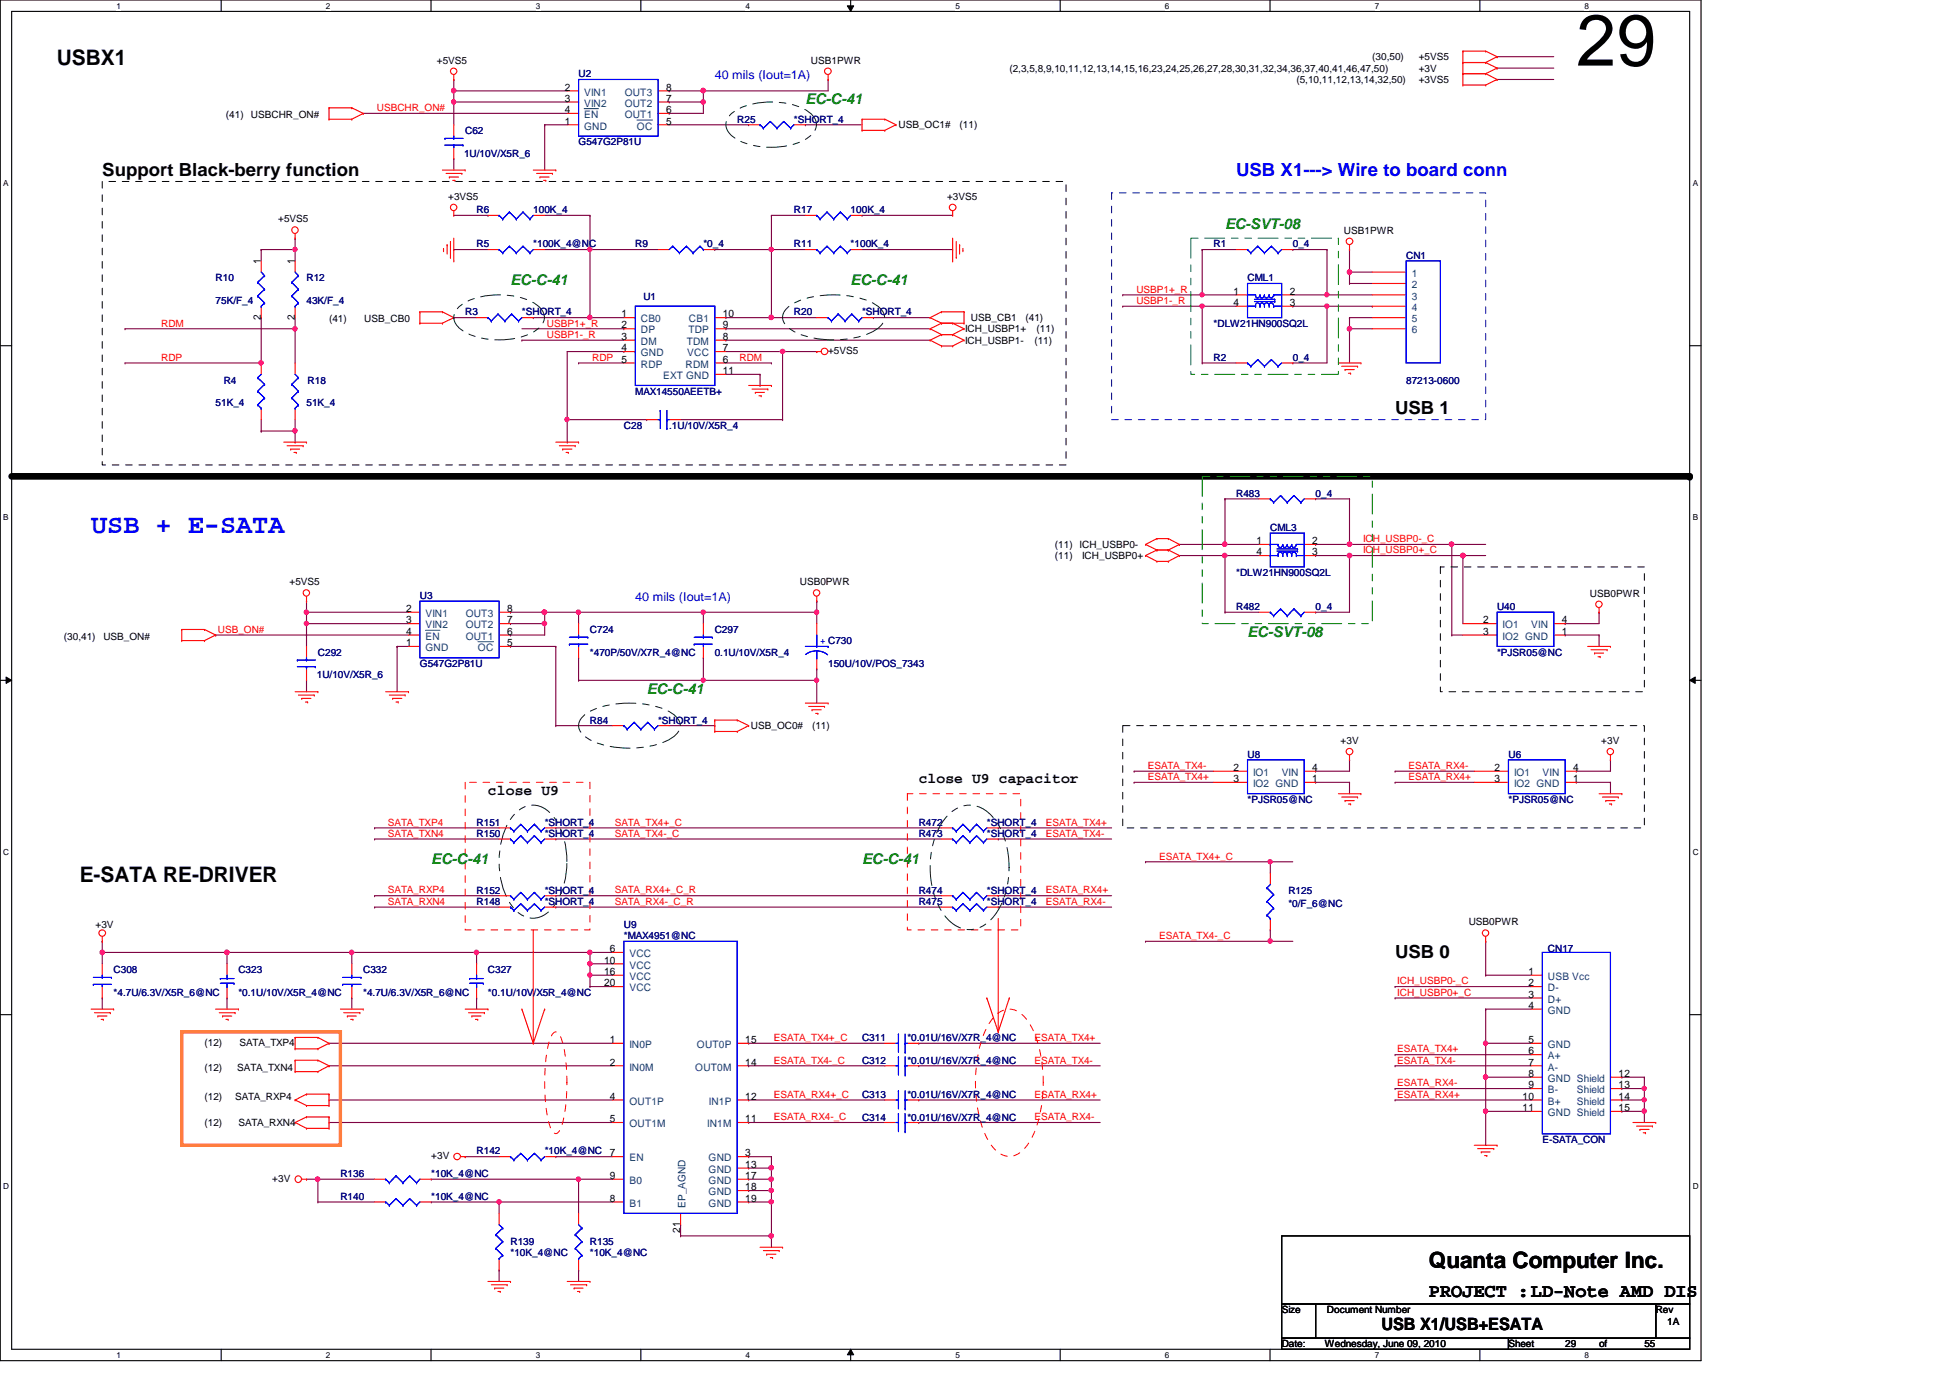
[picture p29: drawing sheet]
<svg xmlns="http://www.w3.org/2000/svg" width="297mm" height="210mm" viewBox="0 0 297 210" stroke-linecap="round" stroke-linejoin="round" font-family="sans-serif">
<defs><g id="words">
<text font-size="11" x="240.1" y="10">29</text>
<text font-size="4.1" fill="#00f" x="13.9" y="81.2">USB + E-SATA</text>
<text font-size="3.4" x="217.7" y="193.2">Quanta Computer Inc.</text>
<g font-size="3.3">
<text x="8.7" y="9.9">USBX1</text>
<text x="12.1" y="134.3">E-SATA RE-DRIVER</text>
</g>
<text font-size="2.9" x="217.7" y="197.6">PROJECT :LD-Note AMD DIS</text>
<g font-size="2.8">
<text x="15.6" y="26.8">Support Black-berry function</text>
<text x="212.5" y="63">USB 1</text>
<text x="212.5" y="146">USB 0</text>
</g>
<text font-size="2.8" fill="#00f" x="188.3" y="26.8">USB X1---&gt; Wire to board conn</text>
<text font-size="2.6" x="210.4" y="202.6">USB X1/USB+ESATA</text>
<g font-size="2.2" fill="#008000">
<text x="122.7" y="15.9">EC-C-41</text>
<text x="186.6" y="34.8">EC-SVT-08</text>
<text x="77.8" y="43.5">EC-C-41</text>
<text x="129.6" y="43.5">EC-C-41</text>
<text x="190" y="97">EC-SVT-08</text>
<text x="98.5" y="105.7">EC-C-41</text>
<text x="65.7" y="131.6">EC-C-41</text>
<text x="131.3" y="131.6">EC-C-41</text>
</g>
<g font-size="2.2">
<text x="140" y="119.3">close U9 capacitor</text>
<text x="74.3" y="121">close U9</text>
</g>
<g font-size="1.9" fill="#00f">
<text x="108.9" y="12.1">40 mils (Iout=1A)</text>
<text x="96.8" y="91.5">40 mils (Iout=1A)</text>
</g>
<g font-size="1.6">
<text x="86" y="17.2">4</text>
<text x="86" y="13.8">2</text>
<text x="86" y="15.5">3</text>
<text x="101.5" y="17.2">6</text>
<text x="101.5" y="13.8">8</text>
<text x="101.5" y="15.5">7</text>
<text x="86" y="19">1</text>
<text x="101.5" y="19">5</text>
<text x="39.7" y="40.2" transform="rotate(-90 39.7 40.2)">1</text>
<text x="44.9" y="40.2" transform="rotate(-90 44.9 40.2)">1</text>
<text x="187.9" y="44.9">1</text>
<text x="187.9" y="46.6">4</text>
<text x="196.5" y="46.6">3</text>
<text x="196.5" y="44.9">2</text>
<text x="39.7" y="48.7" transform="rotate(-90 39.7 48.7)">2</text>
<text x="44.9" y="48.7" transform="rotate(-90 44.9 48.7)">2</text>
<text x="94.7" y="48.3">1</text>
<text x="94.7" y="53.5">4</text>
<text x="94.7" y="50">2</text>
<text x="94.7" y="51.8">3</text>
<text x="110.1" y="51.8">8</text>
<text x="110.1" y="53.5">7</text>
<text x="110.1" y="50">9</text>
<text x="110.1" y="48.3">10</text>
<text x="94.7" y="55.2">5</text>
<text x="110.1" y="55.2">6</text>
<text x="110.1" y="57">11</text>
<text x="191.4" y="82.9">1</text>
<text x="199.9" y="82.9">2</text>
<text x="191.4" y="84.6">4</text>
<text x="199.9" y="84.6">3</text>
<text x="61.8" y="93.2">2</text>
<text x="61.8" y="95">3</text>
<text x="77.3" y="93.2">8</text>
<text x="77.3" y="95">7</text>
<text x="225.9" y="95">2</text>
<text x="237.9" y="95">4</text>
<text x="61.8" y="98.4">1</text>
<text x="61.8" y="96.7">4</text>
<text x="77.3" y="98.4">5</text>
<text x="77.3" y="96.7">6</text>
<text x="225.9" y="96.7">3</text>
<text x="237.9" y="96.7">1</text>
<text x="187.9" y="117.4">2</text>
<text x="187.9" y="119.1">3</text>
<text x="199.9" y="117.4">4</text>
<text x="199.9" y="119.1">1</text>
<text x="227.7" y="117.4">2</text>
<text x="227.7" y="119.1">3</text>
<text x="239.6" y="117.4">4</text>
<text x="239.6" y="119.1">1</text>
<text x="92" y="146.8">10</text>
<text x="92" y="148.5">16</text>
<text x="92.9" y="145">6</text>
<text x="232.8" y="148.5">1</text>
<text x="92" y="150.2">20</text>
<text x="232.8" y="152">3</text>
<text x="232.8" y="153.7">4</text>
<text x="232.8" y="150.2">2</text>
<text x="92.9" y="158.9">1</text>
<text x="113.5" y="158.9">15</text>
<text x="232.8" y="158.9">5</text>
<text x="232.8" y="160.6">6</text>
<text x="92.9" y="162.3">2</text>
<text x="92.9" y="167.5">4</text>
<text x="113.5" y="162.3">14</text>
<text x="113.5" y="167.5">12</text>
<text x="231.9" y="167.5">10</text>
<text x="232.8" y="165.8">9</text>
<text x="232.8" y="162.3">7</text>
<text x="232.8" y="164">8</text>
<text x="246.5" y="165.8">13</text>
<text x="246.5" y="164">12</text>
<text x="246.5" y="167.5">14</text>
<text x="92.9" y="170.9">5</text>
<text x="113.5" y="170.9">11</text>
<text x="231.9" y="169.2">11</text>
<text x="246.5" y="169.2">15</text>
<text x="92.9" y="179.6">9</text>
<text x="92.9" y="176.1">7</text>
<text x="113.5" y="176.1">3</text>
<text x="113.5" y="179.6">17</text>
<text x="113.5" y="177.9">13</text>
<text x="92.9" y="183">8</text>
<text x="113.5" y="181.3">18</text>
<text x="113.5" y="183">19</text>
<text x="103.6" y="187.7" transform="rotate(-90 103.6 187.7)">21</text>
</g>
<g font-size="1.6" fill="#004080">
<text x="89" y="18">EN</text>
<text x="89" y="14.6">VIN1</text>
<text x="89" y="16.3">VIN2</text>
<text x="95.2" y="18">OUT1</text>
<text x="95.2" y="14.6">OUT3</text>
<text x="95.2" y="16.3">OUT2</text>
<text x="89" y="19.7">GND</text>
<text x="97" y="19.7">OC</text>
<text x="215.1" y="42.2">1</text>
<text x="215.1" y="43.9">2</text>
<text x="215.1" y="45.6">3</text>
<text x="215.1" y="47.4">4</text>
<text x="97.6" y="49.1">CB0</text>
<text x="97.6" y="50.8">DP</text>
<text x="97.6" y="52.5">DM</text>
<text x="104.6" y="52.5">TDM</text>
<text x="104.9" y="50.8">TDP</text>
<text x="104.9" y="49.1">CB1</text>
<text x="215.1" y="49.1">5</text>
<text x="215.1" y="50.8">6</text>
<text x="97.6" y="54.3">GND</text>
<text x="97.6" y="56">RDP</text>
<text x="101" y="57.7">EXT GND</text>
<text x="104.4" y="56">RDM</text>
<text x="104.7" y="54.3">VCC</text>
<text x="64.8" y="94">VIN1</text>
<text x="64.8" y="95.7">VIN2</text>
<text x="70.9" y="94">OUT3</text>
<text x="70.9" y="95.7">OUT2</text>
<text x="228.9" y="95.7">IO1</text>
<text x="233.3" y="95.7">VIN</text>
<text x="64.8" y="99.2">GND</text>
<text x="64.8" y="97.5">EN</text>
<text x="70.9" y="97.5">OUT1</text>
<text x="72.8" y="99.2">OC</text>
<text x="228.9" y="97.5">IO2 GND</text>
<text x="190.9" y="118.2">IO1</text>
<text x="190.9" y="119.9">IO2 GND</text>
<text x="195.2" y="118.2">VIN</text>
<text x="230.6" y="118.2">IO1</text>
<text x="230.6" y="119.9">IO2 GND</text>
<text x="235" y="118.2">VIN</text>
<text x="95.9" y="147.5">VCC</text>
<text x="95.9" y="145.8">VCC</text>
<text x="95.9" y="149.3">VCC</text>
<text x="235.8" y="149.3">USB Vcc</text>
<text x="95.9" y="151">VCC</text>
<text x="235.8" y="152.7">D+</text>
<text x="235.8" y="154.4">GND</text>
<text x="235.8" y="151">D-</text>
<text x="95.9" y="159.6">IN0P</text>
<text x="106.2" y="159.6">OUT0P</text>
<text x="235.8" y="159.6">GND</text>
<text x="235.8" y="161.4">A+</text>
<text x="95.9" y="163.1">IN0M</text>
<text x="105.9" y="163.1">OUT0M</text>
<text x="235.8" y="166.5">B-</text>
<text x="235.8" y="163.1">A-</text>
<text x="235.8" y="164.8">GND Shield</text>
<text x="240.2" y="166.5">Shield</text>
<text x="95.9" y="168.3">OUT1P</text>
<text x="95.9" y="171.7">OUT1M</text>
<text x="107.7" y="171.7">IN1M</text>
<text x="108" y="168.3">IN1P</text>
<text x="235.8" y="170">GND Shield</text>
<text x="235.8" y="168.3">B+</text>
<text x="240.2" y="168.3">Shield</text>
<text x="95.9" y="176.9">EN</text>
<text x="107.9" y="176.9">GND</text>
<text x="107.9" y="178.6">GND</text>
<text x="95.9" y="180.3">B0</text>
<text x="95.9" y="183.8">B1</text>
<text x="104.4" y="184" transform="rotate(-90 104.4 184)">EP_AGND</text>
<text x="107.9" y="180.3">GND</text>
<text x="107.9" y="182.1">GND</text>
<text x="107.9" y="183.8">GND</text>
</g>
<g font-size="1.5">
<text x="66.5" y="9.7">+5VS5</text>
<text x="123.5" y="9.7">USB1PWR</text>
<text x="153.8" y="10.9">(2,3,5,8,9,10,11,12,13,14,15,16,23,24,25,26,27,28,30,31,32,34,36,37,40,41,46,47,50)</text>
<text x="209" y="9.2">(30,50)</text>
<text x="216.1" y="9.2">+5VS5</text>
<text x="216.1" y="10.9">+3V</text>
<text x="34.4" y="18">(41)</text>
<text x="38.2" y="18">USBCHR_ON#</text>
<text x="197.5" y="12.6">(5,10,11,12,13,14,32,50)</text>
<text x="216.1" y="12.6">+3VS5</text>
<text x="136.9" y="19.6">USB_OC1#</text>
<text x="146.2" y="19.6">(11)</text>
<text x="42.4" y="33.9">+5VS5</text>
<text x="68.3" y="30.4">+3VS5</text>
<text x="144.3" y="30.4">+3VS5</text>
<text x="204.7" y="35.6">USB1PWR</text>
<text x="50.1" y="49.1">(41)</text>
<text x="55.5" y="49.1">USB_CB0</text>
<text x="126.2" y="53.9">+5VS5</text>
<text x="147" y="50.6">ICH_USBP1+</text>
<text x="147" y="52.4">ICH_USBP1-</text>
<text x="147.9" y="48.9">USB_CB1</text>
<text x="156.2" y="48.9">(41)</text>
<text x="157.6" y="52.4">(11)</text>
<text x="157.9" y="50.6">(11)</text>
<text x="160.7" y="83.4">(11) ICH_USBP0-</text>
<text x="44.1" y="89.2">+5VS5</text>
<text x="121.8" y="89.2">USB0PWR</text>
<text x="160.7" y="85.2">(11)</text>
<text x="164.8" y="85.2">ICH_USBP0+</text>
<text x="242.2" y="90.9">USB0PWR</text>
<text x="9.7" y="97.5">(30,41)</text>
<text x="15.7" y="97.5">USB_ON#</text>
<text x="114.4" y="111.1">USB_OC0#</text>
<text x="123.7" y="111.1">(11)</text>
<text x="204.2" y="113.3">+3V</text>
<text x="243.9" y="113.3">+3V</text>
<text x="14.6" y="141.3">+3V</text>
<text x="223.7" y="141">USB0PWR</text>
<text x="31.2" y="159.3">(12)</text>
<text x="36.5" y="159.3">SATA_TXP4</text>
<text x="31.2" y="167.6">(12)</text>
<text x="31.2" y="163.1">(12)</text>
<text x="35.8" y="167.6">SATA_RXP4</text>
<text x="36.1" y="163.1">SATA_TXN4</text>
<text x="31.2" y="171.5">(12)</text>
<text x="36.3" y="171.5">SATA_RXN4</text>
<text x="65.7" y="176.5">+3V</text>
<text x="41.5" y="180">+3V</text>
<text x="195.2" y="200">Size</text>
<text x="202.1" y="200">Document Number</text>
<text x="252.2" y="200">Rev</text>
<text x="254" y="201.8">1A</text>
<text x="195.2" y="205.2">Date:</text>
<text x="201.8" y="205.2">Wednesday, June 09, 2010</text>
<text x="229.8" y="205.2">Sheet</text>
<text x="238.4" y="205.2">29</text>
<text x="243.6" y="205.2">of</text>
<text x="250.5" y="205.2">55</text>
</g>
<g font-size="1.5" fill="#000080">
<text x="88.1" y="11.8">U2</text>
<text x="70.7" y="23.9">1U/10V/X5R_6</text>
<text x="70.9" y="20.4">C62</text>
<text x="88.1" y="22.1">G547G2P81U</text>
<text x="112.3" y="18.7">R25</text>
<text x="120.9" y="18.7">*SHORT_4</text>
<text x="72.6" y="32.5">R6</text>
<text x="81.2" y="32.5">100K_4</text>
<text x="120.9" y="32.5">R17</text>
<text x="129.6" y="32.5">100K_4</text>
<text x="72.6" y="37.7">R5</text>
<text x="81.2" y="37.7">*100K_4@NC</text>
<text x="96.8" y="37.7">R9</text>
<text x="107.1" y="37.7">*0_4</text>
<text x="120.9" y="37.7">R11</text>
<text x="129.6" y="37.7">*100K_4</text>
<text x="184.9" y="37.7">R1</text>
<text x="196.9" y="37.7">0_4</text>
<text x="214.2" y="39.4">CN1</text>
<text x="32.8" y="42.8">R10</text>
<text x="32.8" y="46.3">75K/F_4</text>
<text x="46.7" y="42.8">R12</text>
<text x="46.7" y="46.3">43K/F_4</text>
<text x="98" y="45.6">U1</text>
<text x="190" y="42.8">CML1</text>
<text x="70.9" y="48">R3</text>
<text x="79.5" y="48">*SHORT_4</text>
<text x="120.9" y="48">R20</text>
<text x="131.3" y="48">*SHORT_4</text>
<text x="184.9" y="49.8">*DLW21HN900SQ2L</text>
<text x="34.1" y="58.4">R4</text>
<text x="46.9" y="58.4">R18</text>
<text x="184.9" y="54.9">R2</text>
<text x="196.9" y="54.9">0_4</text>
<text x="214.2" y="58.4">87213-0600</text>
<text x="32.8" y="61.8">51K_4</text>
<text x="46.7" y="61.8">51K_4</text>
<text x="95" y="65.3">C28</text>
<text x="96.8" y="60.1">MAX14550AEETB+</text>
<text x="101.9" y="65.3">.1U/10V/X5R_4</text>
<text x="188.3" y="75.7">R483</text>
<text x="200.4" y="75.7">0_4</text>
<text x="193.5" y="80.9">CML3</text>
<text x="188.3" y="87.8">*DLW21HN900SQ2L</text>
<text x="64" y="91.2">U3</text>
<text x="188.3" y="93">R482</text>
<text x="200.4" y="93">0_4</text>
<text x="228" y="93">U40</text>
<text x="48.4" y="99.9">C292</text>
<text x="64" y="101.6">G547G2P81U</text>
<text x="89.9" y="96.4">C724</text>
<text x="89.9" y="99.9">*470P/50V/X7R_4@NC</text>
<text x="108.9" y="96.4">C297</text>
<text x="108.9" y="99.9">0.1U/10V/X5R_4</text>
<text x="126.2" y="101.6">150U/10V/POS_7343</text>
<text x="228" y="99.9">*PJSR05@NC</text>
<text x="48.3" y="103.3">1U/10V/X5R_6</text>
<text x="89.9" y="110.2">R84</text>
<text x="100.2" y="110.2">*SHORT_4</text>
<text x="190" y="115.4">U8</text>
<text x="229.8" y="115.4">U6</text>
<text x="72.6" y="125.8">R151</text>
<text x="83" y="125.8">*SHORT_4</text>
<text x="140" y="125.8">R472</text>
<text x="150.3" y="125.8">*SHORT_4</text>
<text x="190" y="122.3">*PJSR05@NC</text>
<text x="229.8" y="122.3">*PJSR05@NC</text>
<text x="72.6" y="127.5">R150</text>
<text x="83" y="127.5">*SHORT_4</text>
<text x="140" y="127.5">R473</text>
<text x="150.3" y="127.5">*SHORT_4</text>
<text x="72.6" y="137.8">R148</text>
<text x="72.6" y="136.1">R152</text>
<text x="83" y="137.8">*SHORT_4</text>
<text x="83" y="136.1">*SHORT_4</text>
<text x="140" y="137.8">R475</text>
<text x="140" y="136.1">R474</text>
<text x="150.3" y="137.8">*SHORT_4</text>
<text x="150.3" y="136.1">*SHORT_4</text>
<text x="196.3" y="136.1">R125</text>
<text x="95" y="141.3">U9</text>
<text x="95" y="143">*MAX4951@NC</text>
<text x="196.3" y="138.2">*0/F_6@NC</text>
<text x="17.3" y="148.2">C308</text>
<text x="36.3" y="148.2">C323</text>
<text x="55.3" y="148.2">C332</text>
<text x="74.3" y="148.2">C327</text>
<text x="235.8" y="144.9">CN17</text>
<text x="17.3" y="151.7">*4.7U/6.3V/X5R_6@NC</text>
<text x="36.3" y="151.7">*0.1U/10V/X5R_4@NC</text>
<text x="55.3" y="151.7">*4.7U/6.3V/X5R_6@NC</text>
<text x="74.3" y="151.7">*0.1U/10V/X5R_4@NC</text>
<text x="131.3" y="158.6">C311</text>
<text x="138.2" y="158.6">*0.01U/16V/X7R_4@NC</text>
<text x="131.3" y="162.1">C312</text>
<text x="131.3" y="167.2">C313</text>
<text x="138.2" y="162.1">*0.01U/16V/X7R_4@NC</text>
<text x="138.2" y="167.2">*0.01U/16V/X7R_4@NC</text>
<text x="131.3" y="170.7">C314</text>
<text x="138.2" y="170.7">*0.01U/16V/X7R_4@NC</text>
<text x="51.9" y="179.3">R136</text>
<text x="65.7" y="179.3">*10K_4@NC</text>
<text x="72.6" y="175.9">R142</text>
<text x="83" y="175.9">*10K_4@NC</text>
<text x="234.9" y="174.1">E-SATA_CON</text>
<text x="51.9" y="182.8">R140</text>
<text x="65.7" y="182.8">*10K_4@NC</text>
<text x="77.8" y="189.7">R139</text>
<text x="77.8" y="191.4">*10K_4@NC</text>
<text x="89.9" y="189.7">R135</text>
<text x="89.9" y="191.4">*10K_4@NC</text>
</g>
<g font-size="1.5" fill="#f00">
<text x="57.4" y="16.9">USBCHR_ON#</text>
<text x="173.1" y="44.6">USBP1+_R</text>
<text x="173.1" y="46.3">USBP1-_R</text>
<text x="24.6" y="49.7">RDM</text>
<text x="83.3" y="51.5">USBP1-_R</text>
<text x="83.3" y="49.7">USBP1+_R</text>
<text x="24.6" y="54.9">RDP</text>
<text x="90.2" y="54.9">RDP</text>
<text x="112.6" y="54.9">RDM</text>
<text x="207.6" y="82.6">ICH_USBP0-_C</text>
<text x="207.6" y="84.3">ICH_USBP0+_C</text>
<text x="33.2" y="96.4">USB_ON#</text>
<text x="174.8" y="118.8">ESATA_TX4+</text>
<text x="174.8" y="117.1">ESATA_TX4-</text>
<text x="214.5" y="117.1">ESATA_RX4-</text>
<text x="214.5" y="118.8">ESATA_RX4+</text>
<text x="59.1" y="125.8">SATA_TXP4</text>
<text x="93.6" y="125.8">SATA_TX4+_C</text>
<text x="159.3" y="125.8">ESATA_TX4+</text>
<text x="59.1" y="127.5">SATA_TXN4</text>
<text x="93.6" y="127.5">SATA_TX4-_C</text>
<text x="159.3" y="127.5">ESATA_TX4-</text>
<text x="176.6" y="130.9">ESATA_TX4+_C</text>
<text x="59.1" y="137.8">SATA_RXN4</text>
<text x="59.1" y="136.1">SATA_RXP4</text>
<text x="93.6" y="136.1">SATA_RX4+_C_R</text>
<text x="93.6" y="137.8">SATA_RX4-_C_R</text>
<text x="159.3" y="136.1">ESATA_RX4+</text>
<text x="159.3" y="137.8">ESATA_RX4-</text>
<text x="176.6" y="143">ESATA_TX4-_C</text>
<text x="212.8" y="149.9">ICH_USBP0-_C</text>
<text x="212.8" y="151.7">ICH_USBP0+_C</text>
<text x="117.9" y="158.6">ESATA_TX4+_C</text>
<text x="157.6" y="158.6">ESATA_TX4+</text>
<text x="212.8" y="160.3">ESATA_TX4+</text>
<text x="117.9" y="162">ESATA_TX4-_C</text>
<text x="117.9" y="167.2">ESATA_RX4+_C</text>
<text x="157.6" y="162">ESATA_TX4-</text>
<text x="157.6" y="167.2">ESATA_RX4+</text>
<text x="212.8" y="162">ESATA_TX4-</text>
<text x="212.8" y="165.5">ESATA_RX4-</text>
<text x="212.8" y="167.2">ESATA_RX4+</text>
<text x="117.9" y="170.6">ESATA_RX4-_C</text>
<text x="157.6" y="170.6">ESATA_RX4-</text>
</g>
<text font-size="1.5" fill="#00f" x="124.9" y="98.1">+ C730</text>
<g font-size="1.3">
<text x="17.7" y="1.4">1</text>
<text x="49.7" y="1.4">2</text>
<text x="81.6" y="1.4">3</text>
<text x="113.6" y="1.4">4</text>
<text x="145.5" y="1.4">5</text>
<text x="177.5" y="1.4">6</text>
<text x="209.4" y="1.4">7</text>
<text x="241.4" y="1.4">8</text>
<text x=".5" y="28.3">A</text>
<text x="257.8" y="28.3">A</text>
<text x=".5" y="79.2">B</text>
<text x="257.8" y="79.2">B</text>
<text x=".5" y="130.2">C</text>
<text x="257.8" y="130.2">C</text>
<text x=".5" y="181.1">D</text>
<text x="257.8" y="181.1">D</text>
<text x="17.7" y="206.9">1</text>
<text x="49.7" y="206.9">2</text>
<text x="81.6" y="206.9">3</text>
<text x="113.6" y="206.9">4</text>
<text x="145.5" y="206.9">5</text>
<text x="177.5" y="206.9">6</text>
<text x="209.4" y="206.9">7</text>
<text x="241.4" y="206.9">8</text>
</g>
</g></defs>
<path d="M0 0h259.1v207.3h-259.1zM1.8 1.7h255.6v203.8h-255.6z" fill="none" stroke="#000" stroke-width=".17"/>
<g fill="#fff">
<path d="M17.7 .2h.7v1.4h-.7z"/>
<path d="M17.7 205.7h.7v1.4h-.7z"/>
</g>
<path d="M33.7 0v1.7M33.7 205.5v1.8" fill="none" stroke="#000" stroke-width=".17"/>
<g fill="#fff">
<path d="M49.7 .2h.6v1.4h-.6z"/>
<path d="M49.7 205.7h.6v1.4h-.6z"/>
</g>
<path d="M65.7 0v1.7M65.7 205.5v1.8" fill="none" stroke="#000" stroke-width=".17"/>
<g fill="#fff">
<path d="M81.6 .2h.7v1.4h-.7z"/>
<path d="M81.6 205.7h.7v1.4h-.7z"/>
</g>
<path d="M97.6 0v1.7M97.6 205.5v1.8" fill="none" stroke="#000" stroke-width=".17"/>
<g fill="#fff">
<path d="M113.6 .2h.7v1.4h-.7z"/>
<path d="M113.6 205.7h.7v1.4h-.7z"/>
</g>
<path d="M129.6 0v1.7M129.6 205.5v1.8" fill="none" stroke="#000" stroke-width=".17"/>
<path d="M129.1 .9h.9l-.4 .8zM129.6 205.5l.4 .9h-.9z" fill="#000"/>
<path d="M129.1 .9h.9l-.4 .8zM129.6 205.5l.4 .9h-.9z" fill="none" stroke="#000" stroke-width=".15"/>
<g fill="#fff">
<path d="M145.5 .2h.7v1.4h-.7z"/>
<path d="M145.5 205.7h.7v1.4h-.7z"/>
</g>
<path d="M161.5 0v1.7M161.5 205.5v1.8" fill="none" stroke="#000" stroke-width=".17"/>
<g fill="#fff">
<path d="M177.5 .2h.6v1.4h-.6z"/>
<path d="M177.5 205.7h.6v1.4h-.6z"/>
</g>
<path d="M193.5 0v1.7M193.5 205.5v1.8" fill="none" stroke="#000" stroke-width=".17"/>
<g fill="#fff">
<path d="M209.4 .2h.7v1.4h-.7z"/>
<path d="M209.4 205.7h.7v1.4h-.7z"/>
</g>
<path d="M225.4 0v1.7M225.4 205.5v1.8" fill="none" stroke="#000" stroke-width=".17"/>
<g fill="#fff">
<path d="M241.4 .2h.7v1.4h-.7z"/>
<path d="M241.4 205.7h.7v1.4h-.7z"/>
<path d="M.5 27.2h.8v1.4h-.8z"/>
<path d="M257.8 27.2h.9v1.4h-.9z"/>
<path d="M.5 78.1h.8v1.4h-.8z"/>
<path d="M257.8 78.1h.9v1.4h-.9z"/>
</g>
<path d="M0 52.7h1.8M257.4 52.7h1.7" fill="none" stroke="#000" stroke-width=".17"/>
<g fill="#fff">
<path d="M.5 129.1h.9v1.4h-.9z"/>
<path d="M257.8 129.1h.9v1.4h-.9z"/>
</g>
<path d="M0 103.6h1.8M257.4 103.6h1.7" fill="none" stroke="#000" stroke-width=".17"/>
<path d="M.9 103.1l.9 .5-.9 .5zM257.4 103.6l.8-.5v1z" fill="#000"/>
<path d="M.9 103.1l.9 .5-.9 .5zM257.4 103.6l.8-.5v1z" fill="none" stroke="#000" stroke-width=".15"/>
<g fill="#fff">
<path d="M.5 180h.9v1.4h-.9z"/>
<path d="M257.8 180h.9v1.4h-.9z"/>
</g>
<path d="M0 154.6h1.8M257.4 154.6h1.7" fill="none" stroke="#000" stroke-width=".17"/>
<path d="M107.1 15.5h.1M107.1 15.5v1.8" fill="none" stroke="#800040" stroke-width=".17"/>
<circle cx="107.1" cy="15.5" r=".33" fill="#f0f"/>
<circle cx="107.1" cy="15.5" r=".33" fill="none" stroke="#f0f" stroke-width=".17"/>
<path d="M69.1 15.5h.1M69.1 15.5v3.5M83 19h.1M83 19v6.9M107.1 13.8h.1M107.1 13.8h19" fill="none" stroke="#800040" stroke-width=".17"/>
<circle cx="107.1" cy="13.8" r=".33" fill="#f0f"/>
<circle cx="107.1" cy="13.8" r=".33" fill="none" stroke="#f0f" stroke-width=".17"/>
<path d="M69.1 15.5h.1M69.1 15.5h17.3M83 19h.1M83 19h3.4M101.9 15.5h.1M101.9 17.3h.1M101.9 15.5h5.2M101.9 17.3h5.2" fill="none" stroke="#800040" stroke-width=".17"/>
<circle cx="69.1" cy="15.5" r=".33" fill="#f0f"/>
<circle cx="69.1" cy="15.5" r=".33" fill="none" stroke="#f0f" stroke-width=".17"/>
<path d="M101.9 13.8h.1M101.9 13.8h5.2M107.1 13.8h.1M107.1 13.8v1.7" fill="none" stroke="#800040" stroke-width=".17"/>
<circle cx="107.1" cy="13.8" r=".33" fill="#f0f"/>
<circle cx="107.1" cy="13.8" r=".33" fill="none" stroke="#f0f" stroke-width=".17"/>
<path d="M69.1 13.8h.1M69.1 13.8v1.7" fill="none" stroke="#800040" stroke-width=".17"/>
<circle cx="69.1" cy="13.8" r=".33" fill="#f0f"/>
<circle cx="69.1" cy="13.8" r=".33" fill="none" stroke="#f0f" stroke-width=".17"/>
<path d="M126.1 12.1h.1M126.1 12.1v1.7M250.5 169.3h.1M250.5 169.3v1.7" fill="none" stroke="#800040" stroke-width=".17"/>
<circle cx="250.4" cy="169.2" r=".33" fill="#f0f"/>
<circle cx="250.4" cy="169.2" r=".33" fill="none" stroke="#f0f" stroke-width=".17"/>
<path d="M226.3 153.7h.1M226.3 153.7h6.9M247.1 164.1h.1M247.1 165.8h.1M247.1 164.1h3.4M247.1 165.8h3.4M250.5 165.8h.1M250.5 165.8v1.8" fill="none" stroke="#800040" stroke-width=".17"/>
<circle cx="250.5" cy="165.8" r=".32" fill="#f0f"/>
<circle cx="250.5" cy="165.8" r=".32" fill="none" stroke="#f0f" stroke-width=".17"/>
<path d="M226.3 153.7h.1M226.3 158.9h.1M226.3 153.7v10.4M247.1 167.6h.1M247.1 167.6h3.4" fill="none" stroke="#800040" stroke-width=".17"/>
<circle cx="226.3" cy="164.1" r=".32" fill="#f0f"/>
<circle cx="226.3" cy="164.1" r=".32" fill="none" stroke="#f0f" stroke-width=".17"/>
<circle cx="226.3" cy="158.9" r=".32" fill="#f0f"/>
<circle cx="226.3" cy="158.9" r=".32" fill="none" stroke="#f0f" stroke-width=".17"/>
<path d="M212.5 150.3h.1M212.5 152h.1M212.5 150.3h20.7M212.5 152h20.7M226.3 169.3h.1M226.3 169.3v5.2M247.1 169.3h.1M247.1 169.3h3.4" fill="none" stroke="#800040" stroke-width=".17"/>
<circle cx="226.3" cy="169.2" r=".33" fill="#f0f"/>
<circle cx="226.3" cy="169.2" r=".33" fill="none" stroke="#f0f" stroke-width=".17"/>
<g fill="none" stroke="#800040" stroke-width=".17">
<path d="M226.3 158.9h.1M226.3 158.9h6.9M212.5 162.3h.1M212.5 165.8h.1M212.5 167.6h.1M212.5 160.7h.1M212.5 162.3h20.7M212.5 165.8h20.7M212.5 167.6h20.7M212.5 160.7h20.7M226.3 164.1h.1M226.3 169.3h.1"/>
<path d="M226.3 164.1h6.9M226.3 169.3h6.9M250.5 167.6h.1M250.5 167.6v1.7"/>
</g>
<circle cx="250.5" cy="167.5" r=".32" fill="#f0f"/>
<circle cx="250.5" cy="167.5" r=".32" fill="none" stroke="#f0f" stroke-width=".17"/>
<path d="M226.3 164.1h.1M226.3 164.1v5.2" fill="none" stroke="#800040" stroke-width=".17"/>
<circle cx="226.3" cy="164.1" r=".32" fill="#f0f"/>
<circle cx="226.3" cy="164.1" r=".32" fill="none" stroke="#f0f" stroke-width=".17"/>
<g fill="none" stroke="#800040" stroke-width=".17">
<path d="M186.6 84.6h.1M186.6 84.6h5.2M205.6 84.6h.1M205.6 84.6v8.7M221.1 82.9h.1M221.1 82.9h5.2M222.8 84.6h.1M222.8 84.6h3.5M57.1 126.1h.1M57.1 138.2h.1M57.1 136.4h.1M57.1 127.8h.1"/>
<path d="M57.1 126.1h18.9M57.1 138.2h18.9M57.1 136.4h18.9M57.1 127.8h18.9M250.5 164.1h.1M250.5 164.1v1.7"/>
</g>
<circle cx="222.8" cy="84.6" r=".34" fill="#f0f"/>
<circle cx="222.8" cy="84.6" r=".34" fill="none" stroke="#f0f" stroke-width=".17"/>
<path d="M186.6 76h.1M186.6 76v6.9" fill="none" stroke="#800040" stroke-width=".17"/>
<circle cx="186.6" cy="82.9" r=".34" fill="#f0f"/>
<circle cx="186.6" cy="82.9" r=".34" fill="none" stroke="#f0f" stroke-width=".17"/>
<g fill="none" stroke="#800040" stroke-width=".17">
<path d="M186.6 76h.1M186.6 76h5.2M200.4 76h.1M200.4 76h5.2M205.6 76h.1M205.6 76v6.9M186.6 93.3h.1M186.6 82.9h.1M186.6 84.6h.1M186.6 93.3h5.2M186.6 82.9h5.2M186.6 84.6v8.7"/>
<path d="M200.4 93.3h.1M200.4 93.3h5.2"/>
</g>
<circle cx="186.6" cy="84.6" r=".34" fill="#f0f"/>
<circle cx="186.6" cy="84.6" r=".34" fill="none" stroke="#f0f" stroke-width=".17"/>
<path d="M83 95h.1M83 95v1.7M179.7 84.6h.1M179.7 82.9h.1M179.7 84.6h6.9M179.7 82.9h6.9M200.4 82.9h.1M200.4 84.6h.1M200.4 84.6h5.2M200.4 82.9h5.2" fill="none" stroke="#800040" stroke-width=".17"/>
<circle cx="82.9" cy="95" r=".33" fill="#f0f"/>
<circle cx="82.9" cy="95" r=".33" fill="none" stroke="#f0f" stroke-width=".17"/>
<path d="M46.7 95h.1M46.7 95v3.5M60.5 98.5h.1M60.5 98.5v6.9M83 93.3h.1M83 93.3h5.1" fill="none" stroke="#800040" stroke-width=".17"/>
<circle cx="82.9" cy="93.3" r=".34" fill="#f0f"/>
<circle cx="82.9" cy="93.3" r=".34" fill="none" stroke="#f0f" stroke-width=".17"/>
<g fill="none" stroke="#800040" stroke-width=".17">
<path d="M46.7 93.3h.1M46.7 91.6h.1M46.7 95h.1M46.7 95h15.5M46.7 93.3h15.5M46.7 91.6v1.7M60.5 98.5h.1M60.5 98.5h1.7M77.8 95h.1M77.8 96.7h.1M77.8 95h5.2M77.8 96.7h5.2"/>
<path d="M46.7 103.6h.1M46.7 103.6v1.8"/>
</g>
<circle cx="46.7" cy="95" r=".32" fill="#f0f"/>
<circle cx="46.7" cy="95" r=".32" fill="none" stroke="#f0f" stroke-width=".17"/>
<path d="M77.8 93.3h.1M77.8 93.3h5.2M88.1 93.3h.1M88.1 93.3v1.7M107.1 93.3h.1M107.1 93.3v1.7M124.4 93.3h.1M124.4 93.3v1.7M88.1 103.6h.1M88.1 100.2h.1M88.1 103.6h19M88.1 100.2v3.4" fill="none" stroke="#800040" stroke-width=".17"/>
<circle cx="124.4" cy="93.3" r=".33" fill="#f0f"/>
<circle cx="124.4" cy="93.3" r=".33" fill="none" stroke="#f0f" stroke-width=".17"/>
<path d="M77.8 98.5h.1M77.8 98.5h6.9M84.7 98.5h.1M84.7 98.5v12M88.1 93.3h.1M88.1 93.3h19M107.1 100.2h.1M107.1 100.2v3.4" fill="none" stroke="#800040" stroke-width=".17"/>
<circle cx="88.1" cy="93.3" r=".33" fill="#f0f"/>
<circle cx="88.1" cy="93.3" r=".33" fill="none" stroke="#f0f" stroke-width=".17"/>
<path d="M32.8 96.7h.1M32.8 96.7h29.4M46.7 93.3h.1M46.7 93.3v1.7" fill="none" stroke="#800040" stroke-width=".17"/>
<circle cx="46.7" cy="93.3" r=".33" fill="#f0f"/>
<circle cx="46.7" cy="93.3" r=".33" fill="none" stroke="#f0f" stroke-width=".17"/>
<path d="M83 93.3h.1M83 93.3v1.7" fill="none" stroke="#800040" stroke-width=".17"/>
<circle cx="82.9" cy="93.3" r=".34" fill="#f0f"/>
<circle cx="82.9" cy="93.3" r=".34" fill="none" stroke="#f0f" stroke-width=".17"/>
<path d="M53.6 145.1h.1M53.6 145.1h19" fill="none" stroke="#800040" stroke-width=".17"/>
<circle cx="53.6" cy="145.1" r=".33" fill="#f0f"/>
<circle cx="53.6" cy="145.1" r=".33" fill="none" stroke="#f0f" stroke-width=".17"/>
<path d="M117.5 177.9h.1M117.5 177.9v1.7" fill="none" stroke="#800040" stroke-width=".17"/>
<circle cx="117.5" cy="177.9" r=".34" fill="#f0f"/>
<circle cx="117.5" cy="177.9" r=".34" fill="none" stroke="#f0f" stroke-width=".17"/>
<path d="M72.6 145.1h.1M72.6 145.1h17.3" fill="none" stroke="#800040" stroke-width=".17"/>
<circle cx="72.6" cy="145.1" r=".33" fill="#f0f"/>
<circle cx="72.6" cy="145.1" r=".33" fill="none" stroke="#f0f" stroke-width=".17"/>
<path d="M34.6 145.1h.1M34.6 145.1v1.7M34.6 145.1h19M46.7 179.6h.1M46.7 179.6h1.7M65.7 179.6h.1M65.7 179.6h22.4M117.5 181.4h.1M117.5 181.4v1.7" fill="none" stroke="#800040" stroke-width=".17"/>
<circle cx="34.5" cy="145.1" r=".33" fill="#f0f"/>
<circle cx="34.5" cy="145.1" r=".33" fill="none" stroke="#f0f" stroke-width=".17"/>
<path d="M15.6 145.1h.1M15.6 145.1v1.7M50.1 158.9h.1M50.1 158.9h43.2M48.4 179.6h.1M48.4 179.6h8.7M50.1 162.3h.1M50.1 162.3h43.2M88.1 179.6h.1M88.1 179.6v5.2" fill="none" stroke="#800040" stroke-width=".17"/>
<circle cx="48.4" cy="179.6" r=".34" fill="#f0f"/>
<circle cx="48.4" cy="179.6" r=".34" fill="none" stroke="#f0f" stroke-width=".17"/>
<path d="M88.1 179.6h.1M88.1 179.6h5.2" fill="none" stroke="#800040" stroke-width=".17"/>
<circle cx="88.1" cy="179.6" r=".33" fill="#f0f"/>
<circle cx="88.1" cy="179.6" r=".33" fill="none" stroke="#f0f" stroke-width=".17"/>
<path d="M53.6 145.1h.1M53.6 145.1v1.7M72.6 145.1h.1M72.6 145.1v1.7M48.4 179.6h.1M48.4 179.6v3.5M70.9 176.2h.1M70.9 176.2h5.1M48.4 183.1h.1M48.4 183.1h8.7M65.7 183.1h.1M65.7 183.1h10.3" fill="none" stroke="#800040" stroke-width=".17"/>
<circle cx="76" cy="183.1" r=".33" fill="#f0f"/>
<circle cx="76" cy="183.1" r=".33" fill="none" stroke="#f0f" stroke-width=".17"/>
<path d="M89.9 145.1h.1M89.9 145.1h3.4M76 183.1h.1M76 183.1v1.7M76 183.1h17.3" fill="none" stroke="#800040" stroke-width=".17"/>
<circle cx="89.8" cy="145.1" r=".33" fill="#f0f"/>
<circle cx="89.8" cy="145.1" r=".33" fill="none" stroke="#f0f" stroke-width=".17"/>
<path d="M15.6 143.4h.1M15.6 143.4v1.7M114 176.2h.1M114 177.9h.1M114 179.6h.1M114 176.2h3.5M114 179.6h3.5M117.5 176.2h.1M117.5 179.6h.1M117.5 176.2v1.7h-3.5M117.5 179.6v1.8" fill="none" stroke="#800040" stroke-width=".17"/>
<circle cx="117.5" cy="179.6" r=".34" fill="#f0f"/>
<circle cx="117.5" cy="179.6" r=".34" fill="none" stroke="#f0f" stroke-width=".17"/>
<path d="M15.6 145.1h.1M15.6 145.1h19M84.7 176.2h.1M84.7 176.2h8.6" fill="none" stroke="#800040" stroke-width=".17"/>
<circle cx="34.5" cy="145.1" r=".33" fill="#f0f"/>
<circle cx="34.5" cy="145.1" r=".33" fill="none" stroke="#f0f" stroke-width=".17"/>
<circle cx="15.6" cy="145.1" r=".34" fill="#f0f"/>
<circle cx="15.6" cy="145.1" r=".34" fill="none" stroke="#f0f" stroke-width=".17"/>
<path d="M89.9 146.8h.1M89.9 145.1h.1M89.9 146.8h3.4M89.9 145.1v1.7" fill="none" stroke="#800040" stroke-width=".17"/>
<circle cx="89.8" cy="146.8" r=".32" fill="#f0f"/>
<circle cx="89.8" cy="146.8" r=".32" fill="none" stroke="#f0f" stroke-width=".17"/>
<path d="M89.9 148.5h.1M89.9 146.8h.1M89.9 148.5h3.4M89.9 146.8v1.7" fill="none" stroke="#800040" stroke-width=".17"/>
<circle cx="89.8" cy="148.5" r=".32" fill="#f0f"/>
<circle cx="89.8" cy="148.5" r=".32" fill="none" stroke="#f0f" stroke-width=".17"/>
<circle cx="89.8" cy="146.8" r=".32" fill="#f0f"/>
<circle cx="89.8" cy="146.8" r=".32" fill="none" stroke="#f0f" stroke-width=".17"/>
<path d="M89.9 150.3h.1M89.9 148.5h.1M89.9 150.3h3.4M89.9 148.5v1.8M114 181.4h.1M114 181.4h3.5" fill="none" stroke="#800040" stroke-width=".17"/>
<circle cx="117.5" cy="181.3" r=".33" fill="#f0f"/>
<circle cx="117.5" cy="181.3" r=".33" fill="none" stroke="#f0f" stroke-width=".17"/>
<path d="M117.5 188.3h.1M117.5 188.3v1.7" fill="none" stroke="#800040" stroke-width=".17"/>
<circle cx="117.5" cy="188.3" r=".34" fill="#f0f"/>
<circle cx="117.5" cy="188.3" r=".34" fill="none" stroke="#f0f" stroke-width=".17"/>
<path d="M114 183.1h.1M114 183.1h3.5" fill="none" stroke="#800040" stroke-width=".17"/>
<circle cx="117.5" cy="183.1" r=".33" fill="#f0f"/>
<circle cx="117.5" cy="183.1" r=".33" fill="none" stroke="#f0f" stroke-width=".17"/>
<g fill="none" stroke="#800040" stroke-width=".17">
<path d="M221.1 96.7h.1M221.1 82.9h.1M221.1 96.7h1.7M221.1 82.9v13.8M114 158.9h.1M114 158.9h20.8M140 158.9h.1M140 158.9h27.6M50.1 171h.1M50.1 167.6h.1M50.1 171h43.2M50.1 167.6h43.2"/>
<path d="M114 162.3h.1M114 171h.1M114 167.6h.1M114 171h20.8M114 167.6h20.8M114 162.3h20.8M140 162.3h.1M140 167.6h.1M140 171h.1M140 171h27.6M140 167.6h27.6M140 162.3h27.6"/>
</g>
<circle cx="221.1" cy="82.9" r=".34" fill="#f0f"/>
<circle cx="221.1" cy="82.9" r=".34" fill="none" stroke="#f0f" stroke-width=".17"/>
<path d="M222.8 84.6h.1M222.8 84.6v10.4M238.4 96.7h.1M238.4 95h.1M238.4 96.7h5.2M243.6 96.7h.1M243.6 93.3h.1M243.6 93.3v1.7h-5.2M243.6 96.7v1.8" fill="none" stroke="#800040" stroke-width=".17"/>
<circle cx="222.8" cy="84.6" r=".34" fill="#f0f"/>
<circle cx="222.8" cy="84.6" r=".34" fill="none" stroke="#f0f" stroke-width=".17"/>
<path d="M205.6 84.6h.1M205.6 84.6h17.2" fill="none" stroke="#800040" stroke-width=".17"/>
<circle cx="205.6" cy="84.6" r=".34" fill="#f0f"/>
<circle cx="205.6" cy="84.6" r=".34" fill="none" stroke="#f0f" stroke-width=".17"/>
<path d="M205.6 82.9h.1M205.6 82.9h15.5" fill="none" stroke="#800040" stroke-width=".17"/>
<circle cx="205.6" cy="82.9" r=".34" fill="#f0f"/>
<circle cx="205.6" cy="82.9" r=".34" fill="none" stroke="#f0f" stroke-width=".17"/>
<g fill="none" stroke="#800040" stroke-width=".17">
<path d="M55.3 17.3h.1M55.3 17.3h31.1M69.1 13.8h.1M69.1 12.1h.1M69.1 12.1v1.7M69.1 13.8h17.3M69.1 24.2h.1M69.1 24.2v1.7M124.4 103.6h.1M124.4 103.6v3.5M226.3 148.5h.1M226.3 143.4h.1"/>
<path d="M226.3 148.5h6.9M226.3 143.4v5.1"/>
</g>
<circle cx="69.1" cy="13.8" r=".33" fill="#f0f"/>
<circle cx="69.1" cy="13.8" r=".33" fill="none" stroke="#f0f" stroke-width=".17"/>
<g fill="none" stroke="#800040" stroke-width=".17">
<path d="M107.1 93.3h.1M107.1 93.3h17.3M15.6 152h.1M15.6 152v1.7M34.6 152h.1M34.6 152v1.7M53.6 152h.1M53.6 152v1.7M72.6 152h.1M72.6 152v1.7M76 193.5h.1M76 193.5v1.7"/>
<path d="M88.1 193.5h.1M88.1 193.5v1.7M103.7 186.6h.1M103.7 188.3h.1M103.7 186.6v1.7M117.5 183.1h.1M117.5 183.1v5.2h-13.8"/>
</g>
<circle cx="107.1" cy="93.3" r=".33" fill="#f0f"/>
<circle cx="107.1" cy="93.3" r=".33" fill="none" stroke="#f0f" stroke-width=".17"/>
<path d="M107.1 103.6h.1M107.1 103.6h17.3" fill="none" stroke="#800040" stroke-width=".17"/>
<circle cx="124.4" cy="103.6" r=".32" fill="#f0f"/>
<circle cx="124.4" cy="103.6" r=".32" fill="none" stroke="#f0f" stroke-width=".17"/>
<circle cx="107.1" cy="103.6" r=".32" fill="#f0f"/>
<circle cx="107.1" cy="103.6" r=".32" fill="none" stroke="#f0f" stroke-width=".17"/>
<g fill="none" stroke="#800040" stroke-width=".17">
<path d="M228 8.6h.1M228 8.6h8.7M83 38h6.9M89.9 38h.1M39.8 48.4h.1M39.8 48.4v6.9M45 50.1h.1M45 48.4v1.7M124.4 91.6h.1M124.4 91.6v1.7M124.4 101.9h.1M124.4 101.9v1.7"/>
<path d="M172.8 119.2h.1M172.8 117.5h.1M172.8 119.2h12.1M172.8 117.5h12.1M200.4 119.2h.1M200.4 117.5h.1M200.4 119.2h5.2M205.6 119.2h.1M205.6 115.7h.1M205.6 115.7v1.8h-5.2M205.6 119.2v1.7M212.5 117.5h.1"/>
<path d="M212.5 119.2h.1M212.5 119.2h12.1M212.5 117.5h12.1M240.1 119.2h.1M240.1 117.5h.1M240.1 119.2h5.2M245.3 119.2h.1M245.3 115.7h.1M245.3 115.7v1.8h-5.2M245.3 119.2v1.7M84.7 126.1h.1M84.7 127.8h.1"/>
<path d="M84.7 136.4h.1M84.7 138.2h.1M84.7 127.8h58.7M84.7 136.4h58.7M84.7 126.1h58.7M84.7 138.2h58.7M152.1 127.8h.1M152.1 136.4h.1M152.1 126.1h.1M152.1 138.2h.1M152.1 127.8h17.2M152.1 136.4h17.2"/>
<path d="M152.1 126.1h17.2M152.1 138.2h17.2"/>
</g>
<circle cx="39.8" cy="55.3" r=".33" fill="#f0f"/>
<circle cx="39.8" cy="55.3" r=".33" fill="none" stroke="#f0f" stroke-width=".17"/>
<path d="M39.8 38h.1M39.8 38h5.2M45 38h.1M45 38v1.8M110.6 53.6h8.6M119.2 53.6h.1" fill="none" stroke="#800040" stroke-width=".17"/>
<circle cx="44.9" cy="38" r=".32" fill="#f0f"/>
<circle cx="44.9" cy="38" r=".32" fill="none" stroke="#f0f" stroke-width=".17"/>
<path d="M69.1 38h.1M69.1 38h5.2M19 50.1h.1M19 50.1h26M86.4 63.9h12.1M98.5 63.9h.1" fill="none" stroke="#800040" stroke-width=".17"/>
<circle cx="86.4" cy="63.9" r=".32" fill="#f0f"/>
<circle cx="86.4" cy="63.9" r=".32" fill="none" stroke="#f0f" stroke-width=".17"/>
<path d="M86.4 53.6h8.6M89.9 48.4h.1M89.9 48.4h5.1M95 53.6h.1M86.4 67.4h.1M86.4 63.9v3.5" fill="none" stroke="#800040" stroke-width=".17"/>
<circle cx="89.8" cy="48.3" r=".33" fill="#f0f"/>
<circle cx="89.8" cy="48.3" r=".33" fill="none" stroke="#f0f" stroke-width=".17"/>
<path d="M45 50.1h.1M45 50.1v5.2M79.5 51.8h.1M79.5 50.1h15.5M79.5 51.8h15.5M88.1 55.3h.1M88.1 55.3h6.9M95 50.1h.1M110.6 50.1h.1M110.6 51.8h.1M110.6 50.1h31.1M110.6 51.8h31.1" fill="none" stroke="#800040" stroke-width=".17"/>
<circle cx="44.9" cy="50.1" r=".33" fill="#f0f"/>
<circle cx="44.9" cy="50.1" r=".33" fill="none" stroke="#f0f" stroke-width=".17"/>
<path d="M19 55.3h.1M19 55.3h20.8M119.2 53.6h.1M119.2 53.6v10.3M103.7 63.9h15.5M119.2 63.9h.1" fill="none" stroke="#800040" stroke-width=".17"/>
<circle cx="119.2" cy="53.5" r=".33" fill="#f0f"/>
<circle cx="119.2" cy="53.5" r=".33" fill="none" stroke="#f0f" stroke-width=".17"/>
<g fill="none" stroke="#800040" stroke-width=".17">
<path d="M39.8 38h.1M39.8 38v1.8M45 36.3h.1M45 36.3v1.7M89.9 38h.1M89.9 38v10.4M131.3 32.8h.1M131.3 32.8h13.8M86.4 53.6v10.3M110.6 55.3h6.9M110.6 57h5.2M115.8 57h.1"/>
<path d="M115.8 58.7h.1M115.8 57v1.7M117.5 55.3h.1M119.2 53.6h5.2M124.4 53.6h.1M45 65.7h.1M45 63.9v1.8M86.4 63.9h.1"/>
</g>
<circle cx="44.9" cy="65.6" r=".33" fill="#f0f"/>
<circle cx="44.9" cy="65.6" r=".33" fill="none" stroke="#f0f" stroke-width=".17"/>
<g fill="none" stroke="#800040" stroke-width=".17">
<path d="M101.9 19h12.1M114 19h.1M122.7 19h.1M122.7 19h8.6M69.1 48.4h.1M69.1 48.4h3.5M81.2 48.4h.1M81.2 48.4h8.7M39.8 65.7h.1M39.8 63.9v1.8M39.8 65.7h5.2v1.7M45 67.4h.1"/>
<path d="M84.7 110.5h.1M84.7 110.5h8.6M101.9 110.5h7M108.9 110.5h.1M193.5 141.6h.1M193.5 143.4h.1M193.5 141.6v1.8M193.5 143.4h3.4"/>
</g>
<circle cx="193.5" cy="143.3" r=".33" fill="#f0f"/>
<circle cx="193.5" cy="143.3" r=".33" fill="none" stroke="#f0f" stroke-width=".17"/>
<path d="M174.5 131.3h.1M174.5 131.3h22.4M193.5 131.3h.1M193.5 131.3v1.7" fill="none" stroke="#800040" stroke-width=".17"/>
<circle cx="193.5" cy="131.2" r=".32" fill="#f0f"/>
<circle cx="193.5" cy="131.2" r=".32" fill="none" stroke="#f0f" stroke-width=".17"/>
<path d="M205.6 38h.1M205.6 38v5.2M205.6 41.4h.1M174.5 143.4h.1M174.5 143.4h19" fill="none" stroke="#800040" stroke-width=".17"/>
<circle cx="205.6" cy="41.4" r=".34" fill="#f0f"/>
<circle cx="205.6" cy="41.4" r=".34" fill="none" stroke="#f0f" stroke-width=".17"/>
<path d="M205.6 48.4h.1M205.6 43.2h.1M205.6 50.1h.1M205.6 48.4h3.4M205.6 43.2h3.4M205.6 50.1v5.2M205.6 50.1h3.4" fill="none" stroke="#800040" stroke-width=".17"/>
<circle cx="205.6" cy="50.1" r=".34" fill="#f0f"/>
<circle cx="205.6" cy="50.1" r=".34" fill="none" stroke="#f0f" stroke-width=".17"/>
<g fill="none" stroke="#800040" stroke-width=".17">
<path d="M228 10.4h.1M228 12.1h.1M228 10.4h8.7M228 12.1h8.7M117.5 48.4h.1M117.5 48.4h6.9M183.1 44.9h.1M183.1 46.7h.1M183.1 44.9h5.2M183.1 46.7h5.2M202.1 44.9h.1M202.1 44.9h6.9"/>
<path d="M202.1 46.7h6.9M205.6 48.4h.1M205.6 41.4h.1M205.6 48.4v1.7M205.6 41.4h3.4M209 46.7h.1"/>
</g>
<circle cx="117.5" cy="48.3" r=".34" fill="#f0f"/>
<circle cx="117.5" cy="48.3" r=".34" fill="none" stroke="#f0f" stroke-width=".17"/>
<path d="M117.5 38h.1M117.5 38v10.4h-6.9M110.6 48.4h.1M133.1 48.4h.1M133.1 48.4h8.6" fill="none" stroke="#800040" stroke-width=".17"/>
<circle cx="117.5" cy="38" r=".33" fill="#f0f"/>
<circle cx="117.5" cy="38" r=".33" fill="none" stroke="#f0f" stroke-width=".17"/>
<path d="M89.9 38h.1M89.9 38h10.3" fill="none" stroke="#800040" stroke-width=".17"/>
<circle cx="89.8" cy="38" r=".32" fill="#f0f"/>
<circle cx="89.8" cy="38" r=".32" fill="none" stroke="#f0f" stroke-width=".17"/>
<g fill="none" stroke="#800040" stroke-width=".17">
<path d="M69.1 32.8h5.2M74.3 32.8h.1M83 32.8h6.9M89.9 32.8h.1M89.9 38h.1M89.9 32.8v5.2M108.9 38h.1M108.9 38h13.8M117.5 32.8h.1M117.5 38h.1M117.5 32.8h5.2M117.5 32.8v5.2"/>
<path d="M131.3 38h13.8M145.1 38h.1M202.1 46.7h.1M202.1 46.7v8.6"/>
</g>
<circle cx="202.1" cy="46.6" r=".32" fill="#f0f"/>
<circle cx="202.1" cy="46.6" r=".32" fill="none" stroke="#f0f" stroke-width=".17"/>
<path d="M183.1 38h.1M183.1 38v6.9" fill="none" stroke="#800040" stroke-width=".17"/>
<circle cx="183.1" cy="44.9" r=".32" fill="#f0f"/>
<circle cx="183.1" cy="44.9" r=".32" fill="none" stroke="#f0f" stroke-width=".17"/>
<path d="M183.1 38h.1M183.1 38h5.2M196.9 38h.1M196.9 38h5.2M202.1 38h.1M202.1 38v6.9M183.1 55.3h.1M183.1 55.3h5.2M196.9 55.3h.1M196.9 55.3h5.2" fill="none" stroke="#800040" stroke-width=".17"/>
<circle cx="202.1" cy="44.9" r=".32" fill="#f0f"/>
<circle cx="202.1" cy="44.9" r=".32" fill="none" stroke="#f0f" stroke-width=".17"/>
<path d="M183.1 46.7h.1M183.1 46.7v8.6" fill="none" stroke="#800040" stroke-width=".17"/>
<circle cx="183.1" cy="46.6" r=".32" fill="#f0f"/>
<circle cx="183.1" cy="46.6" r=".32" fill="none" stroke="#f0f" stroke-width=".17"/>
<path d="M171 44.9h.1M171 46.7h.1M171 44.9h12.1M171 46.7h12.1M196.9 46.7h.1M196.9 44.9h5.2M196.9 46.7h5.2M202.1 44.9h.1" fill="none" stroke="#800040" stroke-width=".17"/>
<g fill="none" stroke="#f00" stroke-width=".17">
<path d="M50.1 18.2h.1M50.1 16.4h.1M50.1 18.2h3.5M50.1 16.4v1.8M50.1 16.4h3.5M53.6 16.4h.1M53.6 18.2h.1M53.6 16.4l1.7 .9M55.3 17.3h.1M55.3 17.3l-1.7 .9M69.1 12.1h.1M69.1 11.4v.7"/>
<path d="M69.1 19v1.7M86.4 19h1.7M86.4 17.3h1.7M86.4 13.8h1.7M86.4 15.5h1.7M100.2 19h1.7M100.2 17.3h1.7M100.2 13.8h1.7M100.2 15.5h1.7M114 19h1.8M120.9 19h1.8M126.1 12.1h.1"/>
<path d="M126.1 11.4v.7M131.3 19.9h.1M131.3 18.2h.1M131.3 18.2h3.5M131.3 19.9h3.5M131.3 18.2v1.7M134.8 18.2h.1M134.8 19.9h.1M134.8 18.2l1.7 .8M136.5 19h.1M136.5 19l-1.7 .9M222.8 9.5h.1"/>
<path d="M222.8 7.8h.1M222.8 11.2h.1M222.8 13h.1M222.8 7.8h3.5M222.8 9.5h3.5M222.8 7.8v5.2M222.8 11.2h3.5M222.8 13h3.5M226.3 7.8h.1M226.3 9.5h.1M226.3 11.2h.1M226.3 13h.1"/>
<path d="M226.3 7.8l1.7 .8M226.3 9.5l1.7 .9M226.3 11.2l1.7 .9M228 8.6h.1M228 10.4h.1M228 12.1h.1M228 8.6l-1.7 .9M228 10.4l-1.7 .8M228 12.1l-1.7 .9M39.8 39.8v1.6M45 36.3h.1M45 35.6v.7"/>
<path d="M45 39.8v1.6M67.4 25.9h3.5M67.6 38.2h.1M67.6 37.8v.4M67.9 26.4h2.5M68.1 37.3h.1M68.1 37.3v1.4M68.4 27h.1M68.4 27h1.4M68.6 39.2h.1M68.6 36.8v2.4M69 27.5h.3"/>
<path d="M69.1 39.8h.1M69.1 32.8h.1M69.1 22.5v1.7M69.1 32.1v.7M69.1 36.3v3.5M69.3 27.5h.1M70.4 26.4h.1M70.9 25.9h.1M74.3 32.8h1.7M74.3 38h1.7M81.2 25.9h3.5M81.2 32.8h1.8"/>
<path d="M81.2 38h1.8M81.7 26.4h2.5M82.3 27h.1M82.3 27h1.3M82.8 27.5h.3M83.1 27.5h.1M84.2 26.4h.1M84.7 25.9h.1M100.2 38h1.7M107.1 38h1.8M122.7 32.8h1.7M122.7 38h1.7"/>
<path d="M129.6 32.8h1.7M129.6 38h1.7M145.1 32.8h.1M145.1 39.8h.1M145.1 32.1v.7M145.1 36.3v3.5M145.7 39.2h.1M145.7 36.8v2.4M146.2 37.3h.1M146.2 37.3v1.4M146.7 38.2h.1M146.7 37.8v.4"/>
<path d="M188.3 38h1.7M195.2 38h1.7M205.6 38h.1M205.6 37.3v.7M39.8 46.7v1.7M39.8 55.3v1.7M45 46.7v1.7M45 55.3v1.7M64 49.2h.1M64 47.5h.1M64 49.2h3.4M64 47.5h3.4"/>
<path d="M64 47.5v1.7M67.4 47.5h.1M67.4 49.2h.1M67.4 47.5l1.7 .9M69.1 48.4h.1M69.1 48.4l-1.7 .8M72.6 48.4h1.7M79.5 48.4h1.7M95 53.6h1.8M95 55.3h1.8M95 48.4h1.8M95 50.1h1.8"/>
<path d="M95 51.8h1.8M108.9 53.6h1.7M108.9 55.3h1.7M108.9 48.4h1.7M108.9 50.1h1.7M108.9 51.8h1.7M108.9 57h1.7M114 58.7h3.5M114.6 59.3h2.4M115.1 59.8h.1M115.1 59.8h1.4M117 59.3h.1"/>
<path d="M117.5 58.7h.1M124.4 53.6h.1M124.4 53.6h.7M124.4 48.4h1.7M131.3 48.4h1.8M141.7 50.1h.1M141.7 51.8h.1M141.7 48.4h.1M141.7 50.1l1.7 .9M141.7 51.8l1.7 .9M141.7 48.4l1.7 .8M143.4 51h.1"/>
<path d="M143.4 49.2h.1M143.4 52.7h.1M143.4 47.5h.1M143.4 51h1.7M143.4 49.2l-1.7 .9M143.4 49.2h3.5M143.4 52.7h1.7M143.4 51l-1.7 .8M143.4 47.5h3.5M143.4 47.5l-1.7 .9M145.1 51h.1M145.1 49.2h.1"/>
<path d="M145.1 52.7h.1M145.1 49.2l1.8 .9M145.1 51l1.8 .8M146.9 50.1h.1M146.9 51.8h.1M146.9 47.5h.1M146.9 49.2h.1M146.9 50.1l-1.8 .9M146.9 51.8l-1.8 .9M146.9 47.5v1.7M188.3 55.3h1.7M188.3 44.9h1.7"/>
<path d="M188.3 46.7h1.7M195.2 55.3h1.7M195.2 44.9h1.7M195.2 46.7h1.7M203.9 55.3h3.4M204.4 55.8h2.4M204.9 56.3h.1M204.9 56.3h1.4M205.4 56.9h.3M205.7 56.9h.1M206.8 55.8h.1M207.3 55.3h.1"/>
<path d="M209 41.4h5.2M209 43.2h5.2M209 44.9h5.2M209 46.7h5.2M209 48.4h5.2M209 50.1h5.2M39.8 62.2v1.7M43.2 67.4h3.5M43.7 67.9h2.5M44.3 68.4h.1M44.3 68.4h1.3M44.8 68.9h.3"/>
<path d="M45 62.2v1.7M45.1 68.9h.1M46.2 67.9h.1M46.7 67.4h.1M84.7 67.4h3.4M85.2 67.9h2.4M85.7 68.4h.1M85.7 68.4h1.4M86.2 68.9h.4M86.6 68.9h.1M87.6 67.9h.1M88.1 67.4h.1"/>
<path d="M98.5 63.9h1.7M101.9 63.9h1.8M115.6 60.3h.3M115.9 60.3h.1M191.8 76h1.7M198.7 76h1.7M27.7 97.6h.1M27.7 95.9h.1M27.7 95.9h3.5M27.7 97.6h3.5M27.7 95.9v1.7M31.2 95.9h.1"/>
<path d="M31.2 97.6h.1M31.2 95.9l1.6 .8M32.8 96.7h.1M32.8 96.7l-1.6 .9M46.7 91.6h.1M46.7 90.8v.8M46.7 98.5v1.7M62.2 98.5h1.8M62.2 95h1.8M62.2 96.7h1.8M62.2 93.3h1.8M76 98.5h1.8"/>
<path d="M76 95h1.8M76 96.7h1.8M76 93.3h1.8M88.1 95v1.7M88.1 98.5v1.7M107.1 95v1.7M107.1 98.5v1.7M124.4 91.6h.1M124.4 90.8v.8M124.4 95v1.7M174.5 82.9h.1M174.5 84.6h.1"/>
<path d="M174.5 82.9l1.7 .9M174.5 84.6l1.7 .9M176.2 83.8h.1M176.2 82h.1M176.2 85.5h.1M176.2 83.8h1.8M176.2 82h1.8M176.2 82l-1.7 .9M176.2 85.5h1.8M176.2 83.8l-1.7 .8M178 83.8h.1M178 82h.1"/>
<path d="M178 85.5h.1M178 82l1.7 .9M178 83.8l1.7 .8M179.7 82.9h.1M179.7 84.6h.1M179.7 82.9l-1.7 .9M179.7 84.6l-1.7 .9M191.8 82.9h1.7M191.8 84.6h1.7M191.8 93.3h1.7M198.7 82.9h1.7M198.7 84.6h1.7"/>
<path d="M198.7 93.3h1.7M222.8 95h5.2M222.8 96.7h5.2M236.7 95h1.7M236.7 96.7h1.7M241.8 98.5h3.5M242.4 99h2.4M242.9 99.5h.1M242.9 99.5h1.4M243.6 93.3h.1M243.6 92.6v.7M244.8 99h.1"/>
<path d="M245.3 98.5h.1M45 105.4h3.4M45.5 105.9h2.4M46 106.4h.1M46 106.4h1.4M46.5 106.9h.4M46.7 101.9v1.7M46.9 106.9h.1M47.9 105.9h.1M48.4 105.4h.1M58.8 105.4h3.4M59.3 105.9h2.4"/>
<path d="M59.8 106.4h.1M59.8 106.4h1.4M60.3 106.9h.4M60.7 106.9h.1M61.7 105.9h.1M62.2 105.4h.1M93.3 110.5h1.7M100.2 110.5h1.7M108.9 111.4h.1M108.9 109.7h.1M108.9 109.7h3.4M108.9 111.4h3.4"/>
<path d="M108.9 109.7v1.7M112.3 109.7h.1M112.3 111.4h.1M112.3 109.7l1.7 .8M114 110.5h.1M114 110.5l-1.7 .9M122.7 107.1h3.4M123.2 107.6h2.4M123.7 108.1h.1M123.7 108.1h1.4M124.2 108.7h.4M124.4 100.2v1.7"/>
<path d="M124.6 108.7h.1M125.6 107.6h.1M126.1 107.1h.1M184.9 117.5h5.1M184.9 119.2h5.1M198.7 117.5h1.7M198.7 119.2h1.7M205.6 115.7h.1M205.6 115v.7M224.6 117.5h5.2M224.6 119.2h5.2M238.4 117.5h1.7"/>
<path d="M238.4 119.2h1.7M243.4 100h.4M243.8 100h.1M245.3 115.7h.1M245.3 115v.7M76 126.1h1.8M76 127.8h1.8M76 138.2h1.8M76 136.4h1.8M83 126.1h1.7M83 127.8h1.7M83 138.2h1.7"/>
<path d="M83 136.4h1.7M143.4 126.1h1.7M143.4 127.8h1.7M143.4 138.2h1.7M143.4 136.4h1.7M150.3 126.1h1.8M150.3 127.8h1.8M150.3 138.2h1.8M150.3 136.4h1.8M152.1 139.9v17.3M193.5 133v1.7M193.5 139.9v1.7"/>
<path d="M203.9 120.9h3.4M204.4 121.4h2.4M204.9 122h.1M204.9 122h1.4M205.4 122.5h.3M205.7 122.5h.1M206.8 121.4h.1M207.3 120.9h.1M243.6 120.9h3.5M244.1 121.4h2.4M244.6 122h.1M244.6 122h1.4"/>
<path d="M245.1 122.5h.4M245.5 122.5h.1M246.5 121.4h.1M247.1 120.9h.1M13.9 153.7h3.4M14.4 154.3h2.4M14.9 154.8h.1M14.9 154.8h1.4M15.4 155.3h.3M15.6 143.4h.1M15.6 142.7v.7M15.6 146.8v1.7"/>
<path d="M15.6 150.3v1.7M15.7 155.3h.1M16.8 154.3h.1M17.3 153.7h.1M32.8 153.7h3.5M33.4 154.3h2.4M33.9 154.8h.1M33.9 154.8h1.4M34.4 155.3h.4M34.6 146.8v1.7M34.6 150.3v1.7M34.8 155.3h.1"/>
<path d="M35.8 154.3h.1M36.3 153.7h.1M45 158h.1M45 159.8h.1M45 158v1.8M45 158h3.4M45 159.8h3.4M48.4 158h.1M48.4 159.8h.1M48.4 158l1.7 .9M50.1 158.9h.1M50.1 158.9l-1.7 .9"/>
<path d="M51.9 153.7h3.4M52.4 154.3h2.4M52.9 154.8h.1M52.9 154.8h1.4M53.4 155.3h.4M53.6 146.8v1.7M53.6 150.3v1.7M53.8 155.3h.1M54.8 154.3h.1M55.3 153.7h.1M70.9 153.7h3.4M71.4 154.3h2.4"/>
<path d="M71.9 154.8h.1M71.9 154.8h1.4M72.4 155.3h.4M72.6 146.8v1.7M72.6 150.3v1.7M72.8 155.3h.1M73.8 154.3h.1M74.3 153.7h.1M79.5 153.7h.1M79.5 153.7l1.7 5.2M81.2 158.9h.1M81.2 141.6v17.3"/>
<path d="M83 153.7h.1M83 153.7l-1.8 5.2M93.3 158.9h1.7M93.3 146.8h1.7M93.3 145.1h1.7M93.3 148.5h1.7M93.3 150.3h1.7M112.3 158.9h1.7M134.8 158.9h1.7M138.2 158.9h1.8M150.3 152h.1M150.3 152l1.8 5.2"/>
<path d="M152.1 157.2h.1M153.8 152h.1M153.8 152l-1.7 5.2M226.3 143.4h.1M226.3 142.7v.7M233.2 153.7h1.7M233.2 158.9h1.7M233.2 148.5h1.7M233.2 150.3h1.7M233.2 152h1.7M45 161.5h.1M45 163.2h.1"/>
<path d="M45 171h.1M45 167.6h.1M45 161.5h3.4M45 161.5v1.7M45 163.2h3.4M45 171l1.7 .9M45 167.6l1.7 .8M46 179.6h.7M46.7 171.9h.1M46.7 170.1h.1M46.7 168.4h.1M46.7 166.7h.1"/>
<path d="M46.7 179.6h.1M46.7 171.9h3.4M46.7 170.1l-1.7 .9M46.7 170.1h3.4M46.7 168.4h3.4M46.7 166.7l-1.7 .9M46.7 166.7h3.4M48.4 161.5h.1M48.4 163.2h.1M48.4 161.5l1.7 .8M50.1 162.3h.1M50.1 170.1h.1"/>
<path d="M50.1 171.9h.1M50.1 166.7h.1M50.1 168.4h.1M50.1 162.3l-1.7 .9M50.1 166.7v1.7M50.1 170.1v1.8M57.1 179.6h1.7M64 179.6h1.7M70.2 176.2h.7M70.9 176.2h.1M76 176.2h1.8M83 176.2h1.7"/>
<path d="M93.3 171h1.7M93.3 179.6h1.7M93.3 176.2h1.7M93.3 162.3h1.7M93.3 167.6h1.7M112.3 171h1.7M112.3 179.6h1.7M112.3 176.2h1.7M112.3 162.3h1.7M112.3 167.6h1.7M112.3 177.9h1.7M134.8 171h1.7"/>
<path d="M134.8 162.3h1.7M134.8 167.6h1.7M138.2 171h1.8M138.2 162.3h1.8M138.2 167.6h1.8M224.6 174.5h3.4M225.1 175h2.4M225.6 175.5h.1M225.6 175.5h1.4M226.1 176h.4M226.5 176h.1M227.5 175h.1"/>
<path d="M228 174.5h.1M233.2 162.3h1.7M233.2 167.6h1.7M233.2 165.8h1.7M233.2 169.3h1.7M233.2 164.1h1.7M233.2 160.7h1.7M245.3 167.6h1.8M245.3 165.8h1.8M245.3 169.3h1.8M245.3 164.1h1.8M248.7 171h3.5"/>
<path d="M249.3 171.5h2.4M249.8 172h.1M249.8 172h1.4M250.3 172.6h.4M250.7 172.6h.1M251.7 171.5h.1M252.2 171h.1M57.1 183.1h1.7M64 183.1h1.7M74.3 195.2h3.5M74.8 195.7h2.5M75.3 196.2h.1"/>
<path d="M75.3 196.2h1.4M75.9 196.7h.3M76 184.8v1.8M76 191.7v1.8M76.2 196.7h.1M77.3 195.7h.1M77.8 195.2h.1M86.4 195.2h3.5M86.9 195.7h2.5M87.5 196.2h.1M87.5 196.2h1.3M88 196.7h.3"/>
<path d="M88.1 184.8v1.8M88.1 191.7v1.8M88.3 196.7h.1M89.4 195.7h.1M89.9 195.2h.1M93.3 183.1h1.7M103.7 184.8v1.8M112.3 183.1h1.7M112.3 181.4h1.7M115.8 190h3.4M116.3 190.5h2.4M116.8 191.1h.1"/>
<path d="M116.8 191.1h1.4M117.3 191.6h.4M117.7 191.6h.1M118.7 190.5h.1M119.2 190h.1"/>
<circle cx="69.1" cy="10.9" r=".49"/>
<circle cx="126.1" cy="10.9" r=".5"/>
<circle cx="44.9" cy="35" r=".5"/>
<circle cx="69.1" cy="31.6" r=".49"/>
<circle cx="145.1" cy="31.6" r=".5"/>
<circle cx="205.6" cy="36.8" r=".5"/>
<circle cx="125.6" cy="53.5" r=".5"/>
<circle cx="46.7" cy="90.3" r=".49"/>
<circle cx="124.4" cy="90.3" r=".49"/>
<circle cx="243.6" cy="92" r=".49"/>
<circle cx="205.6" cy="114.5" r=".5"/>
<circle cx="245.3" cy="114.5" r=".49"/>
<circle cx="15.6" cy="142.1" r=".5"/>
<circle cx="226.3" cy="142.1" r=".49"/>
<circle cx="45.4" cy="179.6" r=".5"/>
<circle cx="69.6" cy="176.2" r=".5"/>
</g>
<path d="M195.2 188.3h62.2v10.3h-62.2zM195.2 198.6h5.2v5.2h-5.2zM200.4 198.6h51.8v5.2h-51.8zM252.2 198.6h5.2v5.2h-5.2zM195.2 203.8h34.6v1.7h-34.6zM229.8 203.8h27.6v1.7h-27.6z" fill="none" stroke="#000" stroke-width=".17"/>
<path d="M1.8 72.6h255.6" fill="none" stroke="#000" stroke-width="1"/>
<circle cx="257.4" cy="72.6" r=".51" fill="#000"/>
<path d="M15.6 27.6h146.8v43.2h-146.8zM219.4 86.4h31.1v19h-31.1zM171 110.5h79.5v15.6h-79.5z" fill="none" stroke="#000" stroke-width=".15" stroke-dasharray="1 1 1 1 1 1 1 1"/>
<path d="M27.7 157.2h24.2v17.3h-24.2z" fill="none" stroke="#ff8000" stroke-width=".51"/>
<path d="M70.9 119.2h19v22.4h-19zM138.2 120.9h17.3v20.7h-17.3zM84.3 157.3l.4-.1a2.1 2.1 0 0 1 1.1 1.8 28.1 28.1 0 0 1-.3 12.6l-.5 1-.3 .1-.4-.1a5 5 0 0 1-.9-2.7 28.7 28.7 0 0 1 .4-11.7zM151.7 154.6a2.75 2.75 0 0 1 4.1 0 11.2 11.2 0 0 1 2.7 6 21.8 21.8 0 0 1-1.1 12.3 5.7 5.7 0 0 1-3 3.1 3 3 0 0 1-3.3-1.4 16.6 16.6 0 0 1-2.5-9.7 16.5 16.5 0 0 1 2.5-9.7z" fill="none" stroke="#f00" stroke-width=".15" stroke-dasharray="1 1 1 1 1 1 1 1"/>
<path d="M169.3 29.4h57v34.5h-57z" fill="none" stroke="#0000a0" stroke-width=".15" stroke-dasharray="1 1 1 1 1 1 1 1"/>
<path d="M111.3 17.4a10 10 0 0 1 7.3-1.8 8.5 8.5 0 0 1 5 1.8 2.02 2.02 0 0 1 0 3.2 9.9 9.9 0 0 1-7.3 1.8 8.4 8.4 0 0 1-5-1.8 2.03 2.03 0 0 1 0-3.2zM69.9 46.8a10 10 0 0 1 7.2-1.8 8.5 8.5 0 0 1 5.1 1.8 1.99 1.99 0 0 1 0 3.1 10 10 0 0 1-7.3 1.8 8.4 8.4 0 0 1-5-1.8 2 2 0 0 1 0-3.1zM120.1 46.8a12.3 12.3 0 0 1 8.1-1.8 10.4 10.4 0 0 1 5.7 1.8 1.85 1.85 0 0 1 0 3.1 12.4 12.4 0 0 1-8.2 1.8 10.3 10.3 0 0 1-5.6-1.8 1.86 1.86 0 0 1 0-3.1zM89 109a10.8 10.8 0 0 1 6.9-1.9 11.7 11.7 0 0 1 6.9 1.9 1.86 1.86 0 0 1 0 3.1 12.3 12.3 0 0 1-8.2 1.8 10.2 10.2 0 0 1-5.6-1.8 1.87 1.87 0 0 1 0-3.1zM78.4 124a3.6 3.6 0 0 1 5.6 0 11.7 11.7 0 0 1 2.1 9.7 8.8 8.8 0 0 1-2.7 5.4 3.5 3.5 0 0 1-5-.6 11.8 11.8 0 0 1-2.2-9.7 9.7 9.7 0 0 1 2.2-4.8zM144.7 123.9a4.3 4.3 0 0 1 6.7 .7 13.2 13.2 0 0 1 1.5 12.3 7.4 7.4 0 0 1-3.6 4.4 4.3 4.3 0 0 1-5.3-1.7 13.3 13.3 0 0 1-1.5-12.3 8.7 8.7 0 0 1 2.2-3.4z" fill="none" stroke="#004000" stroke-width=".15" stroke-dasharray="3 1 1 1 1 1"/>
<path d="M181.4 36.3h22.5v20.7h-22.5zM183.1 72.6h25.9v22.4h-25.9z" fill="none" stroke="#008000" stroke-width=".15" stroke-dasharray="3 1 1 1 1 1"/>
<g fill="none" stroke="#00f" stroke-width=".17">
<path d="M88.1 12.1h12.1v8.6h-12.1zM115.8 19h.1M115.8 19l.5 .5M116.3 19.5h.1M117.3 18.5h.1M117.3 18.5l1.1 1M117.3 18.5l-1 1M118.4 19.5h.1M119.4 18.5h.1M119.4 18.5l1 1M119.4 18.5l-1 1M120.4 19.5h.1"/>
<path d="M120.9 19l-.5 .5M67.8 21.1h.1M67.8 21.1h2.7M67.8 22.1h2.7M69.1 22.1h.1M69.1 21.1h.1M69.1 20.7v.4M69.1 22.1v.4M70.5 22.1h.1M76 32.8h.1M76 38h.1M76 32.8l.6 .6"/>
<path d="M76 38l.6 .5M76.6 33.4h.1M76.6 38.5h.1M77.6 32.3h.1M77.6 37.5h.1M77.6 32.3l1.1 1.1M77.6 32.3l-1 1.1M77.6 37.5l1.1 1M77.6 37.5l-1 1M78.7 33.4h.1M78.7 38.5h.1M79.7 32.3h.1"/>
<path d="M79.7 37.5h.1M79.7 32.3l1 1.1M79.7 32.3l-1 1.1M79.7 37.5l1 1M79.7 37.5l-1 1M80.7 33.4h.1M80.7 38.5h.1M81.2 32.8l-.5 .6M81.2 38l-.5 .5M102.5 37.5h.1M102.5 37.5l-.6 .5M102.5 37.5l1 1"/>
<path d="M103.5 38.5h.1M104.6 37.5h.1M104.6 37.5l-1.1 1M104.6 37.5l1 1M105.6 38.5h.1M106.6 37.5h.1M106.6 37.5l-1 1M106.6 37.5l.5 .5M107.1 38h.1M124.4 32.8h.1M124.4 38h.1M124.4 32.8l.5 .6"/>
<path d="M124.4 38l.5 .5M124.9 33.4h.1M124.9 38.5h.1M126 32.3h.1M126 37.5h.1M126 32.3l1 1.1M126 32.3l-1.1 1.1M126 37.5l1 1M126 37.5l-1.1 1M127 33.4h.1M127 38.5h.1M128 32.3h.1"/>
<path d="M128 37.5h.1M128 32.3l1.1 1.1M128 32.3l-1 1.1M128 37.5l1.1 1M128 37.5l-1 1M129.1 33.4h.1M129.1 38.5h.1M129.6 32.8l-.5 .6M129.6 38l-.5 .5M190 38h.1M190 38l.5 .5M190.5 38.5h.1"/>
<path d="M191.6 37.5h.1M191.6 37.5l1 1M191.6 37.5l-1.1 1M192.6 38.5h.1M193.7 37.5h.1M193.7 37.5l1 1M193.7 37.5l-1.1 1M194.7 38.5h.1M195.2 38l-.5 .5M214.2 39.8h5.2v15.5h-5.2zM39.2 57.5h.1M39.2 59.6h.1"/>
<path d="M39.2 43h.1M39.2 45.1h.1M39.2 57.5l1.1 1M39.2 59.6l1.1 1M39.2 43l1.1 1.1M39.2 45.1l1.1 1M39.8 46.7h.1M39.8 57l-.6 .5M39.8 41.4l.5 .6M40.3 58.5h.1M40.3 42h.1M40.3 44.1h.1"/>
<path d="M40.3 46.1h.1M40.3 58.5l-1.1 1.1M40.3 42l-1.1 1M40.3 44.1l-1.1 1M40.3 46.1l-.5 .6M44.4 58.5h.1M44.4 43h.1M44.4 45.1h.1M44.4 58.5l1.1 1.1M44.4 43l1.1 1.1M44.4 45.1l1.1 1M45 46.7h.1"/>
<path d="M45 57l.5 .5M45 41.4l.5 .6M45.5 57.5h.1M45.5 59.6h.1M45.5 42h.1M45.5 44.1h.1M45.5 46.1h.1M45.5 57.5l-1.1 1M45.5 59.6l-1.1 1M45.5 42l-1.1 1M45.5 44.1l-1.1 1M45.5 46.1l-.5 .6"/>
<path d="M74.3 48.4h.1M74.3 48.4l.5 .5M74.8 48.9h.1M75.9 47.8h.1M75.9 47.8l1 1.1M75.9 47.8l-1.1 1.1M76.9 48.9h.1M77.9 47.8h.1M77.9 47.8l1.1 1.1M77.9 47.8l-1 1.1M79 48.9h.1M79.5 48.4l-.5 .5"/>
<path d="M96.8 46.7h12.1v12h-12.1zM126.1 48.4h.1M126.1 48.4l.6 .5M126.7 48.9h.1M127.7 47.8h.1M127.7 47.8l1 1.1M127.7 47.8l-1 1.1M128.7 48.9h.1M129.7 47.8h.1M129.7 47.8l1.1 1.1M129.7 47.8l-1 1.1M130.8 48.9h.1"/>
<path d="M131.3 48.4l-.5 .5M190 43.2h5.2v5.2h-5.2zM190 46.7h.1M190 44.9h.1M190 55.3h.1M190 44.9h1.3M190 46.7h1.3M190 55.3l.5 .5M190.5 55.8h.1M191.1 45.6h3.1M191.1 45.9h3.1M191.3 46.7h.1"/>
<path d="M191.3 44.9h.1M191.3 44.9a.33 .33 0 0 0 .2 .5 .33 .33 0 0 0 .4-.4M191.6 54.8h.1M191.6 54.8l1 1M191.6 54.8l-1.1 1M191.9 46.4a.34 .34 0 0 0-.5-.2 .34 .34 0 0 0-.1 .5M191.9 46.7h.1M191.9 44.9h.1M191.9 44.9a.33 .33 0 0 0 .3 .5 .33 .33 0 0 0 .4-.4M192.6 46.4a.34 .34 0 0 0-.5-.2 .34 .34 0 0 0-.2 .5M192.6 46.7h.1M192.6 44.9h.1"/>
<path d="M192.6 44.9a.35 .35 0 0 0 .3 .5 .35 .35 0 0 0 .4-.4M192.6 55.8h.1M193.3 46.4a.36 .36 0 0 0-.5-.2 .36 .36 0 0 0-.2 .5M193.3 46.7h.1M193.3 44.9h.1M193.3 44.9a.33 .33 0 0 0 .3 .5 .33 .33 0 0 0 .4-.4M193.7 54.8h.1M193.7 54.8l1 1M193.7 54.8l-1.1 1M194 46.4a.34 .34 0 0 0-.5-.2 .34 .34 0 0 0-.2 .5M194 46.7h.1M194 44.9h.1"/>
<path d="M194 44.9v.2M194 46.5v.2M194 44.9h1.2M194 46.7h1.2M194.2 45.6h.1M194.2 45.9h.1M194.7 55.8h.1M195.2 55.3l-.5 .5M39.2 61.7h.1M39.2 61.7l.6 .5M39.8 62.2h.1M40.3 60.6h.1"/>
<path d="M40.3 60.6l-1.1 1.1M44.4 60.6h.1M44.4 60.6l1.1 1.1M45 62.2h.1M45.5 61.7h.1M45.5 61.7l-.5 .5M100.2 63.9h.4M100.6 62.5h.1M100.6 63.9h.1M100.6 62.5v2.8M101.6 63.9h.1M101.6 65.3h.1"/>
<path d="M101.6 63.9h.3M101.6 62.5v2.8M193.5 76h.1M193.5 76l.5 .5M194 76.5h.1M195.1 75.5h.1M195.1 75.5l1 1M195.1 75.5l-1.1 1M196.1 76.5h.1M197.1 75.5h.1M197.1 75.5l1.1 1M197.1 75.5l-1 1"/>
<path d="M198.2 76.5h.1M198.7 76l-.5 .5M64 91.6h12v8.6h-12zM86.7 98.1h.1M86.7 97.1h2.8M86.7 98.1h2.8M88.1 98.1h.1M88.1 97.1h.1M88.1 96.7v.4M88.1 98.1v.4M89.5 97.1h.1M105.7 98.1h.1"/>
<path d="M105.7 97.1h2.8M105.7 98.1h2.8M107.1 98.1h.1M107.1 97.1h.1M107.1 96.7v.4M107.1 98.1v.4M108.5 97.1h.1M122.7 98.5h3.4M124.4 98.5h.1M124.4 99.1l1.1 .3 .6 .3M124.4 99.1l-1.1 .2-.6 .4M124.4 96.7v1.8"/>
<path d="M124.4 99.1v1.1M126.1 98.5h.1M193.5 81.2h5.2v5.2h-5.2zM193.5 84.6h.1M193.5 82.9h.1M193.5 93.3h.1M193.5 82.9h1.2M193.5 84.6h1.2M193.5 93.3l.5 .5M194 93.8h.1M194.5 83.6h3.2M194.5 83.9h3.2"/>
<path d="M194.7 84.6h.1M194.7 82.9h.1M194.7 82.9a.35 .35 0 0 0 .3 .5 .35 .35 0 0 0 .4-.3M195.1 92.8h.1M195.1 92.8l1 1M195.1 92.8l-1.1 1M195.4 84.4a.36 .36 0 0 0-.5-.3 .36 .36 0 0 0-.2 .5M195.4 84.6h.1M195.4 82.9h.1M195.4 82.9a.33 .33 0 0 0 .2 .5 .33 .33 0 0 0 .4-.3M196 84.4a.34 .34 0 0 0-.4-.3 .34 .34 0 0 0-.2 .5M196.1 84.6h.1"/>
<path d="M196.1 82.9h.1M196.1 82.9a.33 .33 0 0 0 .2 .5 .33 .33 0 0 0 .4-.3M196.1 93.8h.1M196.7 84.4a.34 .34 0 0 0-.4-.3 .34 .34 0 0 0-.2 .5M196.8 84.6h.1M196.8 82.9h.1M196.8 82.9a.35 .35 0 0 0 .2 .5 .35 .35 0 0 0 .4-.3M197.1 92.8h.1M197.1 92.8l1.1 1M197.1 92.8l-1 1M197.4 84.4a.36 .36 0 0 0-.4-.3 .36 .36 0 0 0-.2 .5M197.5 84.6h.1"/>
<path d="M197.5 82.9h.1M197.5 82.9v.2M197.5 84.5v.1M197.5 82.9h1.2M197.5 84.6h1.2M197.7 83.6h.1M197.7 83.9h.1M198.2 93.8h.1M198.7 93.3l-.5 .5M228 93.3h8.7v5.2h-8.7zM45.3 100.5h.1M45.3 100.5h2.7"/>
<path d="M45.3 101.6h2.7M46.7 101.6h.1M46.7 100.5h.1M46.7 100.2v.3M46.7 101.6v.3M48 101.6h.1M95 110.5h.1M95 110.5l.5 .6M95.5 111.1h.1M96.6 110h.1M96.6 110l1 1.1M96.6 110l-1.1 1.1"/>
<path d="M97.6 111.1h.1M98.7 110h.1M98.7 110l1 1.1M98.7 110l-1.1 1.1M99.7 111.1h.1M100.2 110.5l-.5 .6M124.4 100.2h.1M190 115.7h8.7v5.2h-8.7zM229.8 115.7h8.6v5.2h-8.6zM77.8 126.1h.1M77.8 138.2h.1M77.8 127.8h.1"/>
<path d="M77.8 136.4h.1M77.8 126.1l.5 .5M77.8 138.2l.5 .5M77.8 127.8l.5 .6M77.8 136.4l.5 .6M78.3 126.6h.1M78.3 138.7h.1M78.3 128.4h.1M78.3 137h.1M79.3 125.6h.1M79.3 137.7h.1M79.3 127.3h.1"/>
<path d="M79.3 135.9h.1M79.3 125.6l1 1M79.3 125.6l-1 1M79.3 137.7l1 1M79.3 137.7l-1 1M79.3 127.3l1 1.1M79.3 127.3l-1 1.1M79.3 135.9l1 1.1M79.3 135.9l-1 1.1M80.3 126.6h.1M80.3 138.7h.1M80.3 128.4h.1"/>
<path d="M80.3 137h.1M81.4 125.6h.1M81.4 137.7h.1M81.4 127.3h.1M81.4 135.9h.1M81.4 125.6l1 1M81.4 125.6l-1.1 1M81.4 127.3l-1.1 1.1M81.4 137.7l1 1M81.4 137.7l-1.1 1M81.4 127.3l1 1.1M81.4 135.9l1 1.1"/>
<path d="M81.4 135.9l-1.1 1.1M82.4 126.6h.1M82.4 138.7h.1M82.4 128.4h.1M82.4 137h.1M83 126.1l-.6 .5M83 127.8l-.6 .6M83 138.2l-.6 .5M83 136.4l-.6 .6M145.1 127.8h.1M145.1 138.2h.1M145.1 136.4h.1"/>
<path d="M145.1 126.1h.1M145.1 127.8l.6 .6M145.1 138.2l.6 .5M145.1 136.4l.6 .6M145.1 126.1l.6 .5M145.7 128.4h.1M145.7 138.7h.1M145.7 137h.1M145.7 126.6h.1M146.7 127.3h.1M146.7 137.7h.1M146.7 135.9h.1"/>
<path d="M146.7 125.6h.1M146.7 127.3l1 1.1M146.7 127.3l-1 1.1M146.7 137.7l1 1M146.7 137.7l-1 1M146.7 135.9l1 1.1M146.7 135.9l-1 1.1M146.7 125.6l1 1M146.7 125.6l-1 1M147.7 128.4h.1M147.7 138.7h.1M147.7 137h.1"/>
<path d="M147.7 126.6h.1M148.8 127.3h.1M148.8 137.7h.1M148.8 135.9h.1M148.8 125.6h.1M148.8 127.3l1 1.1M148.8 127.3l-1.1 1.1M148.8 137.7l1 1M148.8 137.7l-1.1 1M148.8 135.9l1 1.1M148.8 135.9l-1.1 1.1M148.8 125.6l1 1"/>
<path d="M148.8 125.6l-1.1 1M149.8 128.4h.1M149.8 138.7h.1M149.8 137h.1M149.8 126.6h.1M150.3 127.8l-.5 .6M150.3 138.2l-.5 .5M150.3 136.4l-.5 .6M150.3 126.1l-.5 .5M193 135.3h.1M193 137.3h.1M193 139.4h.1"/>
<path d="M193 135.3l1 1M193 137.3l1 1M193 139.4l.5 .5M193.5 139.9h.1M193.5 134.7l-.5 .6M194 136.3h.1M194 138.3h.1M194 136.3l-1 1M194 138.3l-1 1.1M14.2 149.9h.1M14.2 148.9h2.8M14.2 149.9h2.8"/>
<path d="M15.6 149.9h.1M15.6 148.9h.1M15.6 148.5v.4M15.6 149.9v.4M17 148.9h.1M33.6 149.1h.1M33.6 149.1h2M33.6 149.8h2M34.6 149.1h.1M34.6 150.3h.1M34.6 148.5v.6M34.6 149.8v.5"/>
<path d="M35.6 149.8h.1M52.2 149.9h.1M52.2 148.9h2.8M52.2 149.9h2.8M53.6 149.9h.1M53.6 148.9h.1M53.6 148.5v.4M53.6 149.9v.4M55 148.9h.1M71.5 149.1h.1M71.5 149.1h2.1M71.5 149.8h2.1"/>
<path d="M72.6 149.1h.1M72.6 150.3h.1M72.6 148.5v.6M72.6 149.8v.5M73.6 149.8h.1M95 143.4h17.3v41.4h-17.3zM136.5 158.9h.4M136.9 158.9h.1M136.9 157.5h.1M136.9 157.5v2.8M137.9 158.9h.1M137.9 157.5v2.8"/>
<path d="M137.9 158.9h.3M234.9 145.1h10.4v27.6h-10.4zM58.8 179.6h.1M58.8 179.6l.5 .6M60.3 179.1h.1M60.3 179.1l1.1 1.1M60.3 179.1l-1 1.1M62.4 179.1h.1M62.4 179.1l1.1 1.1M62.4 179.1l-1 1.1M64 179.6l-.5 .6M77.8 176.2h.1"/>
<path d="M77.8 176.2l.5 .5M78.3 176.7h.1M79.3 175.7h.1M79.3 175.7l1 1M79.3 175.7l-1 1M80.3 176.7h.1M81.4 175.7h.1M81.4 175.7l1 1M81.4 175.7l-1.1 1M82.4 176.7h.1M83 176.2l-.6 .5M136.5 171h.4"/>
<path d="M136.5 162.3h.4M136.5 167.6h.4M136.9 171h.1M136.9 169.6h.1M136.9 162.3h.1M136.9 161h.1M136.9 167.6h.1M136.9 166.2h.1M136.9 161v2.7M136.9 166.2v2.7M136.9 169.6v2.8M137.9 172.4h.1"/>
<path d="M137.9 171h.1M137.9 160.3h.1M137.9 163.7h.1M137.9 162.3h.1M137.9 168.9h.1M137.9 167.6h.1M137.9 171h.3M137.9 161v2.7M137.9 166.2v2.7M137.9 169.6v2.8M137.9 162.3h.3M137.9 167.6h.3"/>
<path d="M58.8 183.1h.1M58.8 183.1l.5 .5M59.3 180.2h.1M59.3 183.6h.1M60.3 182.6h.1M60.3 182.6l1.1 1M60.3 182.6l-1 1M61.4 180.2h.1M61.4 183.6h.1M62.4 182.6h.1M62.4 182.6l1.1 1M62.4 182.6l-1 1"/>
<path d="M63.5 180.2h.1M63.5 183.6h.1M64 183.1l-.5 .5M75.5 188.1h.1M75.5 190.2h.1M75.5 188.1l1.1 1M75.5 190.2l1.1 1M76 191.7h.1M76 186.6l.6 .5M76.6 187.1h.1M76.6 189.1h.1M76.6 191.2h.1"/>
<path d="M76.6 187.1l-1.1 1M76.6 189.1l-1.1 1.1M76.6 191.2l-.6 .5M87.6 188.1h.1M87.6 190.2h.1M87.6 188.1l1 1M87.6 190.2l1 1M88.1 191.7h.1M88.1 186.6l.5 .5M88.6 187.1h.1M88.6 189.1h.1M88.6 191.2h.1"/>
<path d="M88.6 187.1l-1 1M88.6 189.1l-1 1.1M88.6 191.2l-.5 .5"/>
</g>
<path d="M89 16.6h2.2M97 18.3h2.4M64.8 96h2.2M72.8 97.7h2.4" fill="none" stroke="#004080" stroke-width=".15"/>
<circle cx="107.1" cy="15.5" r=".33" fill="#f0f"/>
<circle cx="107.1" cy="15.5" r=".33" fill="none" stroke="#f0f" stroke-width=".17"/>
<circle cx="107.1" cy="13.8" r=".33" fill="#f0f"/>
<circle cx="107.1" cy="13.8" r=".33" fill="none" stroke="#f0f" stroke-width=".17"/>
<circle cx="69.1" cy="15.5" r=".33" fill="#f0f"/>
<circle cx="69.1" cy="15.5" r=".33" fill="none" stroke="#f0f" stroke-width=".17"/>
<circle cx="107.1" cy="13.8" r=".33" fill="#f0f"/>
<circle cx="107.1" cy="13.8" r=".33" fill="none" stroke="#f0f" stroke-width=".17"/>
<circle cx="69.1" cy="13.8" r=".33" fill="#f0f"/>
<circle cx="69.1" cy="13.8" r=".33" fill="none" stroke="#f0f" stroke-width=".17"/>
<circle cx="250.4" cy="169.2" r=".33" fill="#f0f"/>
<circle cx="250.4" cy="169.2" r=".33" fill="none" stroke="#f0f" stroke-width=".17"/>
<circle cx="250.5" cy="165.8" r=".32" fill="#f0f"/>
<circle cx="250.5" cy="165.8" r=".32" fill="none" stroke="#f0f" stroke-width=".17"/>
<circle cx="226.3" cy="164.1" r=".32" fill="#f0f"/>
<circle cx="226.3" cy="164.1" r=".32" fill="none" stroke="#f0f" stroke-width=".17"/>
<circle cx="226.3" cy="158.9" r=".32" fill="#f0f"/>
<circle cx="226.3" cy="158.9" r=".32" fill="none" stroke="#f0f" stroke-width=".17"/>
<circle cx="226.3" cy="169.2" r=".33" fill="#f0f"/>
<circle cx="226.3" cy="169.2" r=".33" fill="none" stroke="#f0f" stroke-width=".17"/>
<circle cx="250.5" cy="167.5" r=".32" fill="#f0f"/>
<circle cx="250.5" cy="167.5" r=".32" fill="none" stroke="#f0f" stroke-width=".17"/>
<circle cx="226.3" cy="164.1" r=".32" fill="#f0f"/>
<circle cx="226.3" cy="164.1" r=".32" fill="none" stroke="#f0f" stroke-width=".17"/>
<circle cx="222.8" cy="84.6" r=".34" fill="#f0f"/>
<circle cx="222.8" cy="84.6" r=".34" fill="none" stroke="#f0f" stroke-width=".17"/>
<circle cx="186.6" cy="82.9" r=".34" fill="#f0f"/>
<circle cx="186.6" cy="82.9" r=".34" fill="none" stroke="#f0f" stroke-width=".17"/>
<circle cx="186.6" cy="84.6" r=".34" fill="#f0f"/>
<circle cx="186.6" cy="84.6" r=".34" fill="none" stroke="#f0f" stroke-width=".17"/>
<circle cx="82.9" cy="95" r=".33" fill="#f0f"/>
<circle cx="82.9" cy="95" r=".33" fill="none" stroke="#f0f" stroke-width=".17"/>
<circle cx="82.9" cy="93.3" r=".34" fill="#f0f"/>
<circle cx="82.9" cy="93.3" r=".34" fill="none" stroke="#f0f" stroke-width=".17"/>
<circle cx="46.7" cy="95" r=".32" fill="#f0f"/>
<circle cx="46.7" cy="95" r=".32" fill="none" stroke="#f0f" stroke-width=".17"/>
<circle cx="124.4" cy="93.3" r=".33" fill="#f0f"/>
<circle cx="124.4" cy="93.3" r=".33" fill="none" stroke="#f0f" stroke-width=".17"/>
<circle cx="88.1" cy="93.3" r=".33" fill="#f0f"/>
<circle cx="88.1" cy="93.3" r=".33" fill="none" stroke="#f0f" stroke-width=".17"/>
<circle cx="46.7" cy="93.3" r=".33" fill="#f0f"/>
<circle cx="46.7" cy="93.3" r=".33" fill="none" stroke="#f0f" stroke-width=".17"/>
<circle cx="82.9" cy="93.3" r=".34" fill="#f0f"/>
<circle cx="82.9" cy="93.3" r=".34" fill="none" stroke="#f0f" stroke-width=".17"/>
<circle cx="53.6" cy="145.1" r=".33" fill="#f0f"/>
<circle cx="53.6" cy="145.1" r=".33" fill="none" stroke="#f0f" stroke-width=".17"/>
<circle cx="117.5" cy="177.9" r=".34" fill="#f0f"/>
<circle cx="117.5" cy="177.9" r=".34" fill="none" stroke="#f0f" stroke-width=".17"/>
<circle cx="72.6" cy="145.1" r=".33" fill="#f0f"/>
<circle cx="72.6" cy="145.1" r=".33" fill="none" stroke="#f0f" stroke-width=".17"/>
<circle cx="34.5" cy="145.1" r=".33" fill="#f0f"/>
<circle cx="34.5" cy="145.1" r=".33" fill="none" stroke="#f0f" stroke-width=".17"/>
<circle cx="48.4" cy="179.6" r=".34" fill="#f0f"/>
<circle cx="48.4" cy="179.6" r=".34" fill="none" stroke="#f0f" stroke-width=".17"/>
<circle cx="88.1" cy="179.6" r=".33" fill="#f0f"/>
<circle cx="88.1" cy="179.6" r=".33" fill="none" stroke="#f0f" stroke-width=".17"/>
<circle cx="76" cy="183.1" r=".33" fill="#f0f"/>
<circle cx="76" cy="183.1" r=".33" fill="none" stroke="#f0f" stroke-width=".17"/>
<circle cx="89.8" cy="145.1" r=".33" fill="#f0f"/>
<circle cx="89.8" cy="145.1" r=".33" fill="none" stroke="#f0f" stroke-width=".17"/>
<circle cx="117.5" cy="179.6" r=".34" fill="#f0f"/>
<circle cx="117.5" cy="179.6" r=".34" fill="none" stroke="#f0f" stroke-width=".17"/>
<circle cx="34.5" cy="145.1" r=".33" fill="#f0f"/>
<circle cx="34.5" cy="145.1" r=".33" fill="none" stroke="#f0f" stroke-width=".17"/>
<circle cx="15.6" cy="145.1" r=".34" fill="#f0f"/>
<circle cx="15.6" cy="145.1" r=".34" fill="none" stroke="#f0f" stroke-width=".17"/>
<circle cx="89.8" cy="146.8" r=".32" fill="#f0f"/>
<circle cx="89.8" cy="146.8" r=".32" fill="none" stroke="#f0f" stroke-width=".17"/>
<circle cx="89.8" cy="148.5" r=".32" fill="#f0f"/>
<circle cx="89.8" cy="148.5" r=".32" fill="none" stroke="#f0f" stroke-width=".17"/>
<circle cx="89.8" cy="146.8" r=".32" fill="#f0f"/>
<circle cx="89.8" cy="146.8" r=".32" fill="none" stroke="#f0f" stroke-width=".17"/>
<circle cx="117.5" cy="181.3" r=".33" fill="#f0f"/>
<circle cx="117.5" cy="181.3" r=".33" fill="none" stroke="#f0f" stroke-width=".17"/>
<circle cx="117.5" cy="188.3" r=".34" fill="#f0f"/>
<circle cx="117.5" cy="188.3" r=".34" fill="none" stroke="#f0f" stroke-width=".17"/>
<circle cx="117.5" cy="183.1" r=".33" fill="#f0f"/>
<circle cx="117.5" cy="183.1" r=".33" fill="none" stroke="#f0f" stroke-width=".17"/>
<circle cx="221.1" cy="82.9" r=".34" fill="#f0f"/>
<circle cx="221.1" cy="82.9" r=".34" fill="none" stroke="#f0f" stroke-width=".17"/>
<circle cx="222.8" cy="84.6" r=".34" fill="#f0f"/>
<circle cx="222.8" cy="84.6" r=".34" fill="none" stroke="#f0f" stroke-width=".17"/>
<circle cx="205.6" cy="84.6" r=".34" fill="#f0f"/>
<circle cx="205.6" cy="84.6" r=".34" fill="none" stroke="#f0f" stroke-width=".17"/>
<circle cx="205.6" cy="82.9" r=".34" fill="#f0f"/>
<circle cx="205.6" cy="82.9" r=".34" fill="none" stroke="#f0f" stroke-width=".17"/>
<circle cx="69.1" cy="13.8" r=".33" fill="#f0f"/>
<circle cx="69.1" cy="13.8" r=".33" fill="none" stroke="#f0f" stroke-width=".17"/>
<circle cx="107.1" cy="93.3" r=".33" fill="#f0f"/>
<circle cx="107.1" cy="93.3" r=".33" fill="none" stroke="#f0f" stroke-width=".17"/>
<circle cx="124.4" cy="103.6" r=".32" fill="#f0f"/>
<circle cx="124.4" cy="103.6" r=".32" fill="none" stroke="#f0f" stroke-width=".17"/>
<circle cx="107.1" cy="103.6" r=".32" fill="#f0f"/>
<circle cx="107.1" cy="103.6" r=".32" fill="none" stroke="#f0f" stroke-width=".17"/>
<circle cx="39.8" cy="55.3" r=".33" fill="#f0f"/>
<circle cx="39.8" cy="55.3" r=".33" fill="none" stroke="#f0f" stroke-width=".17"/>
<circle cx="44.9" cy="38" r=".32" fill="#f0f"/>
<circle cx="44.9" cy="38" r=".32" fill="none" stroke="#f0f" stroke-width=".17"/>
<circle cx="86.4" cy="63.9" r=".32" fill="#f0f"/>
<circle cx="86.4" cy="63.9" r=".32" fill="none" stroke="#f0f" stroke-width=".17"/>
<circle cx="89.8" cy="48.3" r=".33" fill="#f0f"/>
<circle cx="89.8" cy="48.3" r=".33" fill="none" stroke="#f0f" stroke-width=".17"/>
<circle cx="44.9" cy="50.1" r=".33" fill="#f0f"/>
<circle cx="44.9" cy="50.1" r=".33" fill="none" stroke="#f0f" stroke-width=".17"/>
<circle cx="119.2" cy="53.5" r=".33" fill="#f0f"/>
<circle cx="119.2" cy="53.5" r=".33" fill="none" stroke="#f0f" stroke-width=".17"/>
<circle cx="44.9" cy="65.6" r=".33" fill="#f0f"/>
<circle cx="44.9" cy="65.6" r=".33" fill="none" stroke="#f0f" stroke-width=".17"/>
<circle cx="193.5" cy="143.3" r=".33" fill="#f0f"/>
<circle cx="193.5" cy="143.3" r=".33" fill="none" stroke="#f0f" stroke-width=".17"/>
<circle cx="193.5" cy="131.2" r=".32" fill="#f0f"/>
<circle cx="193.5" cy="131.2" r=".32" fill="none" stroke="#f0f" stroke-width=".17"/>
<circle cx="205.6" cy="41.4" r=".34" fill="#f0f"/>
<circle cx="205.6" cy="41.4" r=".34" fill="none" stroke="#f0f" stroke-width=".17"/>
<circle cx="205.6" cy="50.1" r=".34" fill="#f0f"/>
<circle cx="205.6" cy="50.1" r=".34" fill="none" stroke="#f0f" stroke-width=".17"/>
<circle cx="117.5" cy="48.3" r=".34" fill="#f0f"/>
<circle cx="117.5" cy="48.3" r=".34" fill="none" stroke="#f0f" stroke-width=".17"/>
<circle cx="117.5" cy="38" r=".33" fill="#f0f"/>
<circle cx="117.5" cy="38" r=".33" fill="none" stroke="#f0f" stroke-width=".17"/>
<circle cx="89.8" cy="38" r=".32" fill="#f0f"/>
<circle cx="89.8" cy="38" r=".32" fill="none" stroke="#f0f" stroke-width=".17"/>
<circle cx="202.1" cy="46.6" r=".32" fill="#f0f"/>
<circle cx="202.1" cy="46.6" r=".32" fill="none" stroke="#f0f" stroke-width=".17"/>
<circle cx="183.1" cy="44.9" r=".32" fill="#f0f"/>
<circle cx="183.1" cy="44.9" r=".32" fill="none" stroke="#f0f" stroke-width=".17"/>
<circle cx="202.1" cy="44.9" r=".32" fill="#f0f"/>
<circle cx="202.1" cy="44.9" r=".32" fill="none" stroke="#f0f" stroke-width=".17"/>
<circle cx="183.1" cy="46.6" r=".32" fill="#f0f"/>
<circle cx="183.1" cy="46.6" r=".32" fill="none" stroke="#f0f" stroke-width=".17"/>
<use href="#words"/>
</svg>
